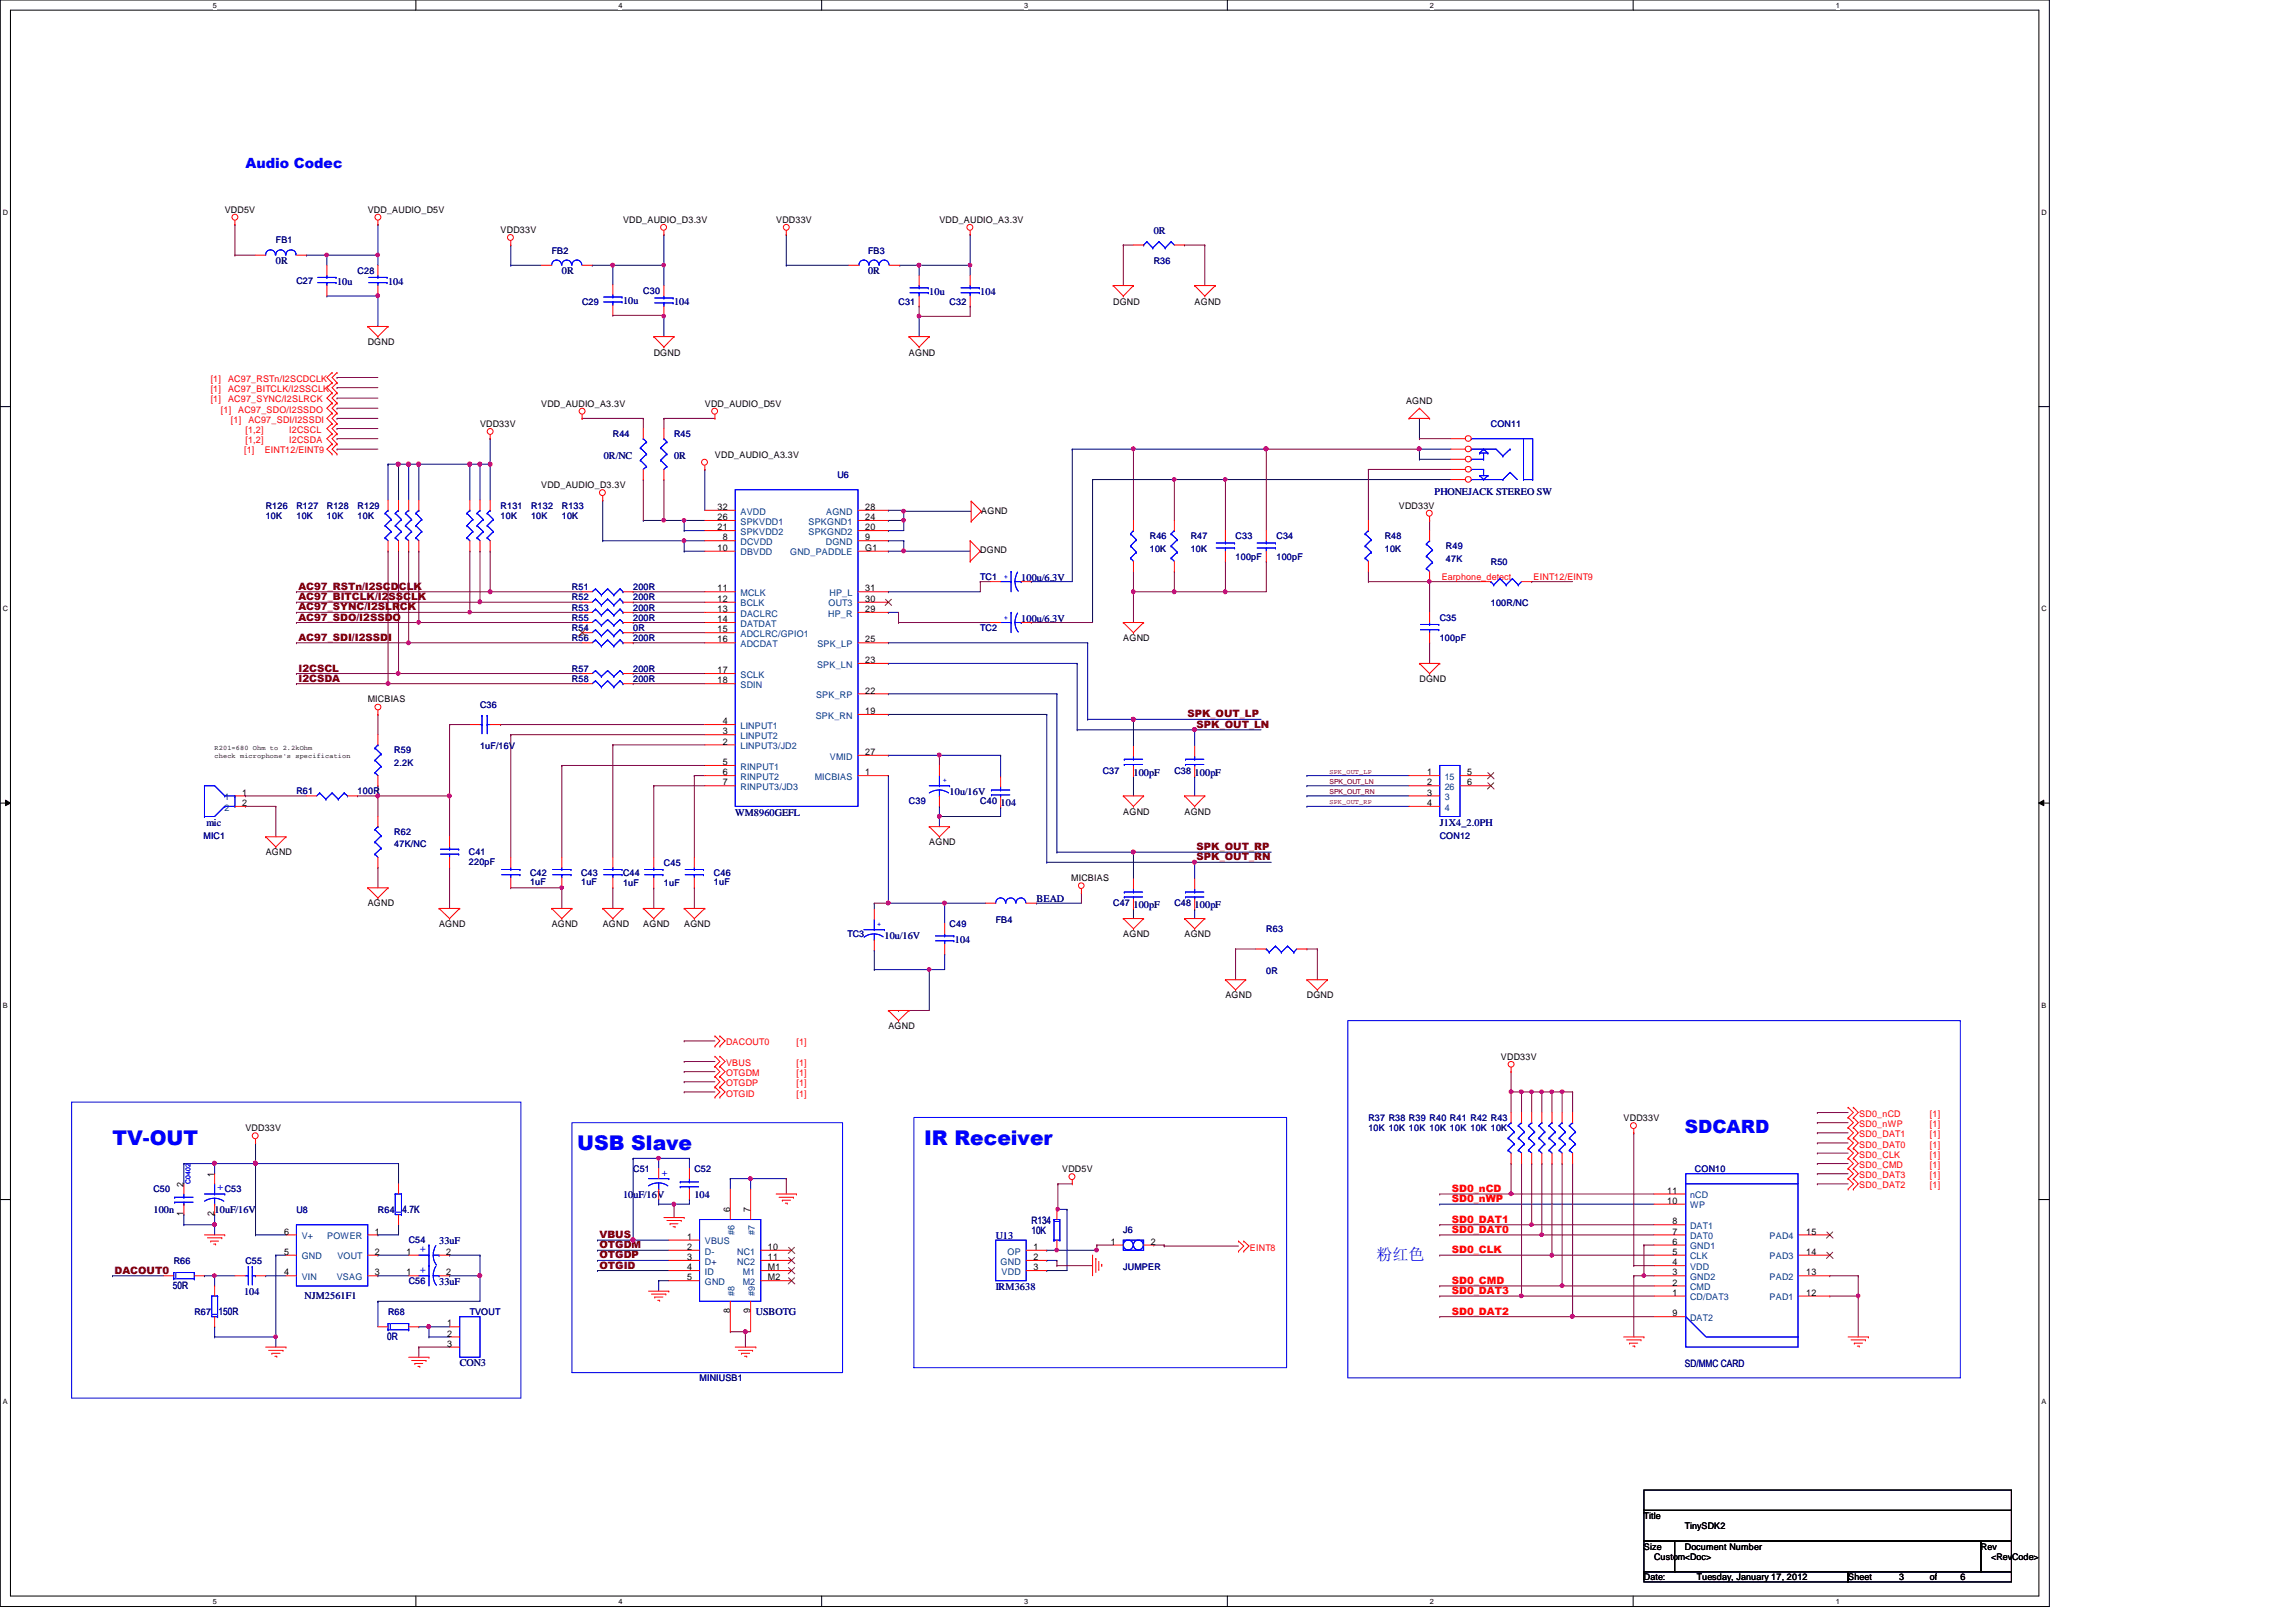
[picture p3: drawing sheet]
<svg xmlns="http://www.w3.org/2000/svg" width="297mm" height="210mm" viewBox="0 0 297 210" stroke-linecap="round" stroke-linejoin="round" font-family="sans-serif">
<defs><g id="words">
<g font-size="2.6" fill="#00f">
<text x="14.6" y="148.2">TV-OUT</text>
<text x="74.7" y="148.8">USB Slave</text>
<text x="119.5" y="148.2">IR Receiver</text>
</g>
<text font-size="2.4" fill="#00f" x="218" y="146.6">SDCARD</text>
<text font-size="2.1" fill="#00f" x="178.1" y="163">粉红色</text>
<text font-size="1.8" fill="#00f" x="31.7" y="21.8">Audio Codec</text>
<g font-size="1.3" fill="#000080">
<text x="35.7" y="34.2">0R</text>
<text x="72.7" y="35.5">0R</text>
<text x="112.3" y="35.5">0R</text>
<text x="149.3" y="30.2">0R</text>
<text x="43.6" y="36.8">10u</text>
<text x="50.2" y="36.8">104</text>
<text x="80.6" y="39.3">10u</text>
<text x="87.2" y="39.5">104</text>
<text x="120.2" y="38.1">10u</text>
<text x="126.8" y="38.1">104</text>
<text x="78.1" y="59.4">0R/NC</text>
<text x="87.2" y="59.4">0R</text>
<text x="185.6" y="64.1">PHONEJACK STEREO SW</text>
<text x="132.1" y="75.1">100u/6.3V</text>
<text x="132.1" y="80.4">100u/6.3V</text>
<text x="146.6" y="100.4">100pF</text>
<text x="154.6" y="100.4">100pF</text>
<text x="26.7" y="106.8">mic</text>
<text x="95.1" y="105.5">WM8960GEFL</text>
<text x="122.8" y="102.9">10u/16V</text>
<text x="129.5" y="104.4">104</text>
<text x="186.3" y="106.8">J1X4_2.0PH</text>
<text x="134.1" y="116.8">BEAD</text>
<text x="146.6" y="117.6">100pF</text>
<text x="154.6" y="117.6">100pF</text>
<text x="114.4" y="121.5">10u/16V</text>
<text x="123.5" y="122">104</text>
<text x="80.6" y="155.1">10uF/16V</text>
<text x="89.8" y="155.1">104</text>
<text x="19.9" y="157">100n</text>
<text x="27.8" y="157">10uF/16V</text>
<text x="52.1" y="156.9">4.7K</text>
<text x="56.8" y="161">33uF</text>
<text x="128.8" y="160.3">U13</text>
<text x="133.4" y="158.4">R134</text>
<text x="133.4" y="159.7">10K</text>
<text x="22.3" y="166.8">50R</text>
<text x="31.6" y="167.6">104</text>
<text x="56.8" y="166.3">33uF</text>
<text x="128.8" y="166.9">IRM3638</text>
<text x="28.3" y="170.1">150R</text>
<text x="39.4" y="168.1">NJM2561F1</text>
<text x="50.1" y="173.4">0R</text>
<text x="97.8" y="170.2">USBOTG</text>
<text x="59.5" y="176.8">CON3</text>
<text x="218" y="176.9">SD/MMC CARD</text>
</g>
<g font-size="1.3" fill="#800000">
<text x="38.6" y="77.7">AC97_BITCLK/I2SSCLK</text>
<text x="38.6" y="76.3">AC97_RSTn/I2SCDCLK</text>
<text x="38.6" y="79">AC97_SYNC/I2SLRCK</text>
<text x="38.6" y="80.3">AC97_SDO/I2SSDO</text>
<text x="38.6" y="82.9">AC97_SDI/I2SSDI</text>
<text x="38.6" y="86.9">I2CSCL</text>
<text x="38.6" y="88.2">I2CSDA</text>
<text x="153.6" y="92.8">SPK_OUT_LP</text>
<text x="154.8" y="94.2">SPK_OUT_LN</text>
<text x="154.8" y="110">SPK_OUT_RP</text>
<text x="154.8" y="111.3">SPK_OUT_RN</text>
<text x="77.6" y="161.5">OTGDM</text>
<text x="77.6" y="160.2">VBUS</text>
<text x="14.8" y="164.8">DACOUT0</text>
<text x="77.6" y="162.9">OTGDP</text>
<text x="77.6" y="164.2">OTGID</text>
</g>
<g font-size="1.3" fill="#00f">
<text x="28.1" y="154">+C53</text>
<text x="85.6" y="152.1">+</text>
<text x="55" y="164.7" transform="rotate(-90 55 164.7)">+</text>
<text x="55" y="162.1" transform="rotate(-90 55 162.1)">+</text>
</g>
<g font-size="1.3" fill="#f00">
<text x="187.8" y="155.6">SD0_nWP</text>
<text x="187.8" y="154.3">SD0_nCD</text>
<text x="187.8" y="159.6">SD0_DAT0</text>
<text x="187.8" y="158.2">SD0_DAT1</text>
<text x="187.8" y="166.2">SD0_CMD</text>
<text x="187.8" y="162.2">SD0_CLK</text>
<text x="187.8" y="167.5">SD0_DAT3</text>
<text x="187.8" y="170.1">SD0_DAT2</text>
</g>
<g font-size="1.2">
<text x="29.1" y="27.5">VDD5V</text>
<text x="47.6" y="27.5">VDD_AUDIO_D5V</text>
<text x="80.6" y="28.8">VDD_AUDIO_D3.3V</text>
<text x="100.4" y="28.8">VDD33V</text>
<text x="121.5" y="28.8">VDD_AUDIO_A3.3V</text>
<text x="64.8" y="30.1">VDD33V</text>
<text x="144" y="39.4">DGND</text>
<text x="154.6" y="39.4">AGND</text>
<text x="47.6" y="44.7">DGND</text>
<text x="84.6" y="46">DGND</text>
<text x="117.6" y="46">AGND</text>
<text x="70" y="52.6">VDD_AUDIO_A3.3V</text>
<text x="91.2" y="52.6">VDD_AUDIO_D5V</text>
<text x="181.9" y="52.3">AGND</text>
<text x="62.1" y="55.2">VDD33V</text>
<text x="92.5" y="59.2">VDD_AUDIO_A3.3V</text>
<text x="70" y="63.2">VDD_AUDIO_D3.3V</text>
<text x="92.8" y="66">32</text>
<text x="111.9" y="66">28</text>
<text x="181" y="65.8">VDD33V</text>
<text x="92.8" y="71.3">10</text>
<text x="92.8" y="67.3">26</text>
<text x="92.8" y="68.6">21</text>
<text x="93.5" y="69.9">8</text>
<text x="111.9" y="68.6">20</text>
<text x="111.9" y="67.3">24</text>
<text x="111.9" y="69.9">9</text>
<text x="111.9" y="71.3">G1</text>
<text x="126.8" y="71.6">DGND</text>
<text x="127" y="66.5">AGND</text>
<text x="92.8" y="76.5">11</text>
<text x="92.8" y="77.9">12</text>
<text x="111.9" y="77.9">30</text>
<text x="111.9" y="76.5">31</text>
<text x="92.8" y="79.2">13</text>
<text x="92.8" y="80.5">14</text>
<text x="92.8" y="81.8">15</text>
<text x="92.8" y="83.1">16</text>
<text x="111.9" y="83.1">25</text>
<text x="111.9" y="79.2">29</text>
<text x="145.3" y="83">AGND</text>
<text x="92.8" y="88.4">18</text>
<text x="92.8" y="87.1">17</text>
<text x="111.9" y="89.7">22</text>
<text x="111.9" y="85.8">23</text>
<text x="183.6" y="88.3">DGND</text>
<text x="47.6" y="90.9">MICBIAS</text>
<text x="93.5" y="93.7">4</text>
<text x="93.5" y="95">3</text>
<text x="111.9" y="92.4">19</text>
<text x="93.5" y="99">5</text>
<text x="93.5" y="100.3">6</text>
<text x="93.5" y="101.6">7</text>
<text x="93.5" y="96.4">2</text>
<text x="111.9" y="97.7">27</text>
<text x="111.9" y="100.3">1</text>
<text x="184.7" y="100.3">1</text>
<text x="184.7" y="101.6">2</text>
<text x="189.8" y="100.3">5</text>
<text x="189.8" y="101.6">6</text>
<text x="31.3" y="103">1</text>
<text x="31.3" y="104.3">2</text>
<text x="145.3" y="105.5">AGND</text>
<text x="153.2" y="105.5">AGND</text>
<text x="184.7" y="103">3</text>
<text x="184.7" y="104.3">4</text>
<text x="34.4" y="110.7">AGND</text>
<text x="120.2" y="109.4">AGND</text>
<text x="47.6" y="117.3">AGND</text>
<text x="56.8" y="120">AGND</text>
<text x="71.4" y="120">AGND</text>
<text x="78" y="120">AGND</text>
<text x="83.2" y="120">AGND</text>
<text x="88.5" y="120">AGND</text>
<text x="138.6" y="114">MICBIAS</text>
<text x="145.3" y="121.3">AGND</text>
<text x="153.2" y="121.3">AGND</text>
<text x="158.5" y="129.2">AGND</text>
<text x="169.1" y="129.2">DGND</text>
<text x="114.9" y="133.2">AGND</text>
<text x="194.2" y="137.1">VDD33V</text>
<text x="31.7" y="146.4">VDD33V</text>
<text x="210.1" y="145.1">VDD33V</text>
<text x="23.7" y="153.6" transform="rotate(-90 23.7 153.6)">2</text>
<text x="27.7" y="152.3" transform="rotate(-90 27.7 152.3)">1</text>
<text x="137.4" y="151.7">VDD5V</text>
<text x="215.7" y="154.5">11</text>
<text x="215.7" y="155.8">10</text>
<text x="23.7" y="157.4" transform="rotate(-90 23.7 157.4)">1</text>
<text x="27.7" y="157.4" transform="rotate(-90 27.7 157.4)">2</text>
<text x="36.7" y="159.8">6</text>
<text x="48.5" y="159.8">1</text>
<text x="88.9" y="160.4">1</text>
<text x="88.9" y="161.8">2</text>
<text x="94.4" y="156.9" transform="rotate(-90 94.4 156.9)">6</text>
<text x="97.1" y="156.9" transform="rotate(-90 97.1 156.9)">7</text>
<text x="99.4" y="161.8">10</text>
<text x="133.7" y="161.8">1</text>
<text x="143.7" y="161.1">1</text>
<text x="148.9" y="161.1">2</text>
<text x="216.4" y="158.5">8</text>
<text x="216.4" y="159.8">7</text>
<text x="216.4" y="161.1">6</text>
<text x="233.7" y="159.8">15</text>
<text x="36.7" y="162.4">5</text>
<text x="36.7" y="165.1">4</text>
<text x="48.5" y="162.4">2</text>
<text x="48.5" y="165.1">3</text>
<text x="52.6" y="162.4">1</text>
<text x="52.6" y="165.1">1</text>
<text x="57.7" y="162.4">2</text>
<text x="57.7" y="165.1">2</text>
<text x="88.9" y="163.1">3</text>
<text x="88.9" y="164.4">4</text>
<text x="88.9" y="165.7">5</text>
<text x="99.4" y="163.1">11</text>
<text x="99.4" y="164.4">M1</text>
<text x="99.4" y="165.7">M2</text>
<text x="133.7" y="163.1">2</text>
<text x="133.7" y="164.4">3</text>
<text x="216.4" y="162.4">5</text>
<text x="216.4" y="163.7">4</text>
<text x="216.4" y="165.1">3</text>
<text x="216.4" y="166.4">2</text>
<text x="216.4" y="167.7">1</text>
<text x="233.7" y="167.7">12</text>
<text x="233.7" y="165.1">13</text>
<text x="233.7" y="162.4">14</text>
<text x="57.9" y="171.7">1</text>
<text x="57.9" y="173">2</text>
<text x="94.4" y="170" transform="rotate(-90 94.4 170)">8</text>
<text x="97.1" y="170" transform="rotate(-90 97.1 170)">9</text>
<text x="216.4" y="170.3">9</text>
<text x="57.9" y="174.3">3</text>
<text x="212.7" y="196.6">Title</text>
<text x="218" y="197.9">TinySDK2</text>
<text x="212.7" y="200.5">Size</text>
<text x="214" y="201.8">Custom&lt;Doc&gt;</text>
<text x="218" y="200.5">Document Number</text>
<text x="256.3" y="200.5">Rev</text>
<text x="257.6" y="201.8">&lt;RevCode&gt;</text>
<text x="212.7" y="204.5">Date:</text>
<text x="219.5" y="204.5">Tuesday, January 17, 2012</text>
<text x="239.1" y="204.5">Sheet</text>
<text x="245.7" y="204.5">3</text>
<text x="249.7" y="204.5">of</text>
<text x="253.6" y="204.5">6</text>
</g>
<g font-size="1.2" fill="#000080">
<text x="35.7" y="31.5">FB1</text>
<text x="46.3" y="35.4">C28</text>
<text x="71.4" y="32.8">FB2</text>
<text x="112.3" y="32.8">FB3</text>
<text x="149.3" y="34.1">R36</text>
<text x="38.4" y="36.7">C27</text>
<text x="75.3" y="39.4">C29</text>
<text x="83.2" y="38.1">C30</text>
<text x="116.2" y="39.4">C31</text>
<text x="122.8" y="39.4">C32</text>
<text x="79.3" y="56.6">R44</text>
<text x="87.2" y="56.6">R45</text>
<text x="192.9" y="55.2">CON11</text>
<text x="34.4" y="65.8">R126</text>
<text x="38.4" y="65.8">R127</text>
<text x="42.3" y="65.8">R128</text>
<text x="46.3" y="65.8">R129</text>
<text x="64.8" y="65.8">R131</text>
<text x="68.7" y="65.8">R132</text>
<text x="72.7" y="65.8">R133</text>
<text x="108.3" y="61.8">U6</text>
<text x="34.4" y="67.1">10K</text>
<text x="38.4" y="67.1">10K</text>
<text x="42.3" y="67.1">10K</text>
<text x="46.3" y="67.1">10K</text>
<text x="64.8" y="67.1">10K</text>
<text x="68.7" y="67.1">10K</text>
<text x="72.7" y="67.1">10K</text>
<text x="148.8" y="69.8">R46</text>
<text x="148.8" y="71.4">10K</text>
<text x="154" y="69.8">R47</text>
<text x="154" y="71.4">10K</text>
<text x="159.8" y="69.8">C33</text>
<text x="165.1" y="69.8">C34</text>
<text x="179.2" y="69.8">R48</text>
<text x="179.2" y="71.4">10K</text>
<text x="187.1" y="71.1">R49</text>
<text x="74" y="77.7">R52</text>
<text x="74" y="76.4">R51</text>
<text x="81.9" y="77.7">200R</text>
<text x="81.9" y="76.4">200R</text>
<text x="126.8" y="75.1">TC1</text>
<text x="159.8" y="72.4">100pF</text>
<text x="165.1" y="72.4">100pF</text>
<text x="187.1" y="72.7">47K</text>
<text x="192.9" y="73.1">R50</text>
<text x="74" y="83">R56</text>
<text x="74" y="79">R53</text>
<text x="74" y="80.3">R55</text>
<text x="74" y="81.7">R54</text>
<text x="81.9" y="83">200R</text>
<text x="81.9" y="79">200R</text>
<text x="81.9" y="80.3">200R</text>
<text x="81.9" y="81.7">0R</text>
<text x="126.8" y="81.7">TC2</text>
<text x="186.3" y="80.3">C35</text>
<text x="186.3" y="83">100pF</text>
<text x="192.9" y="78.5">100R/NC</text>
<text x="74" y="87">R57</text>
<text x="74" y="88.3">R58</text>
<text x="81.9" y="87">200R</text>
<text x="81.9" y="88.3">200R</text>
<text x="62.1" y="91.6">C36</text>
<text x="51" y="97.5">R59</text>
<text x="51" y="99.1">2.2K</text>
<text x="62.1" y="97">1uF/16V</text>
<text x="142.7" y="100.2">C37</text>
<text x="151.9" y="100.2">C38</text>
<text x="38.4" y="102.8">R61</text>
<text x="46.3" y="102.8">100R</text>
<text x="117.6" y="104.1">C39</text>
<text x="126.8" y="104.1">C40</text>
<text x="26.3" y="108.6">MIC1</text>
<text x="51" y="108.1">R62</text>
<text x="51" y="109.6">47K/NC</text>
<text x="60.7" y="110.7">C41</text>
<text x="60.7" y="111.9">220pF</text>
<text x="68.6" y="113.4">C42</text>
<text x="75.2" y="113.4">C43</text>
<text x="80.6" y="113.4">C44</text>
<text x="85.9" y="112.1">C45</text>
<text x="92.4" y="113.4">C46</text>
<text x="186.3" y="108.6">CON12</text>
<text x="68.6" y="114.6">1uF</text>
<text x="75.2" y="114.6">1uF</text>
<text x="80.6" y="114.7">1uF</text>
<text x="85.9" y="114.7">1uF</text>
<text x="92.4" y="114.6">1uF</text>
<text x="122.8" y="120">C49</text>
<text x="128.8" y="119.4">FB4</text>
<text x="144" y="117.3">C47</text>
<text x="151.9" y="117.3">C48</text>
<text x="109.6" y="121.3">TC3</text>
<text x="163.8" y="120.6">R63</text>
<text x="163.8" y="126">0R</text>
<text x="177" y="145.1">R37 R38 R39 R40 R41 R42 R43</text>
<text x="177" y="146.4">10K 10K 10K 10K 10K 10K 10K</text>
<text x="19.9" y="154.3">C50</text>
<text x="81.9" y="151.7">C51</text>
<text x="89.8" y="151.7">C52</text>
<text x="219.3" y="151.7">CON10</text>
<text x="38.4" y="156.9">U8</text>
<text x="48.9" y="156.9">R64</text>
<text x="52.9" y="160.9">C54</text>
<text x="145.3" y="159.6">J6</text>
<text x="22.5" y="163.5">R66</text>
<text x="31.7" y="163.5">C55</text>
<text x="52.9" y="166.2">C56</text>
<text x="145.3" y="164.3">JUMPER</text>
<text x="25.1" y="170.1">R67</text>
<text x="50.2" y="170.1">R68</text>
<text x="60.8" y="170.1">TVOUT</text>
<text x="90.5" y="178.7">MINIUSB1</text>
</g>
<g font-size="1.2" fill="#f00">
<text x="27.3" y="49.4">[1]</text>
<text x="27.3" y="50.8">[1]</text>
<text x="27.3" y="52.1">[1]</text>
<text x="28.6" y="53.4">[1]</text>
<text x="29.5" y="49.4">AC97_RSTn/I2SCDCLK</text>
<text x="29.5" y="50.8">AC97_BITCLK/I2SSCLK</text>
<text x="29.5" y="52.1">AC97_SYNC/I2SLRCK</text>
<text x="30.8" y="53.4">AC97_SDO/I2SSDO</text>
<text x="29.9" y="54.7">[1]</text>
<text x="31.6" y="58.7">[1]</text>
<text x="31.7" y="56">[1,2]</text>
<text x="31.7" y="57.4">[1,2]</text>
<text x="32.1" y="54.7">AC97_SDI/I2SSDI</text>
<text x="34.2" y="58.7">EINT12/EINT9</text>
<text x="37.4" y="56">I2CSCL</text>
<text x="37.4" y="57.4">I2CSDA</text>
<text x="186.5" y="75">Earphone_detect</text>
<text x="198.4" y="75">EINT12/EINT9</text>
<text x="93.9" y="135.3">DACOUT0</text>
<text x="93.9" y="137.9">VBUS</text>
<text x="103" y="135.3">[1]</text>
<text x="103" y="137.9">[1]</text>
<text x="93.9" y="139.2">OTGDM</text>
<text x="93.9" y="140.6">OTGDP</text>
<text x="93.9" y="141.9">OTGID</text>
<text x="103" y="140.6">[1]</text>
<text x="103" y="139.2">[1]</text>
<text x="103" y="141.9">[1]</text>
<text x="240.5" y="144.5">SD0_nCD</text>
<text x="240.5" y="145.8">SD0_nWP</text>
<text x="240.5" y="147.2">SD0_DAT1</text>
<text x="240.5" y="148.5">SD0_DAT0</text>
<text x="240.5" y="149.8">SD0_CLK</text>
<text x="249.7" y="147.2">[1]</text>
<text x="249.7" y="148.5">[1]</text>
<text x="249.7" y="144.5">[1]</text>
<text x="249.7" y="145.8">[1]</text>
<text x="249.7" y="149.8">[1]</text>
<text x="240.5" y="151.1">SD0_CMD</text>
<text x="240.5" y="152.4">SD0_DAT3</text>
<text x="240.5" y="153.8">SD0_DAT2</text>
<text x="249.7" y="152.4">[1]</text>
<text x="249.7" y="153.8">[1]</text>
<text x="249.7" y="151.1">[1]</text>
<text x="161.7" y="161.8">EINT8</text>
</g>
<g font-size="1.2" fill="#004080">
<text x="95.8" y="70.5">DCVDD</text>
<text x="95.8" y="71.9">DBVDD</text>
<text x="95.8" y="66.6">AVDD</text>
<text x="95.8" y="67.9">SPKVDD1</text>
<text x="95.8" y="69.2">SPKVDD2</text>
<text x="102.2" y="71.9">GND_PADDLE</text>
<text x="104.6" y="69.2">SPKGND2</text>
<text x="104.6" y="67.9">SPKGND1</text>
<text x="106.8" y="70.5">DGND</text>
<text x="106.9" y="66.6">AGND</text>
<text x="95.8" y="77.1">MCLK</text>
<text x="107.3" y="77.1">HP_L</text>
<text x="95.8" y="78.5">BCLK</text>
<text x="95.8" y="79.8">DACLRC</text>
<text x="95.8" y="81.1">DATDAT</text>
<text x="95.8" y="82.4">ADCLRC/GPIO1</text>
<text x="95.8" y="83.7">ADCDAT</text>
<text x="105.7" y="83.7">SPK_LP</text>
<text x="107.1" y="79.8">HP_R</text>
<text x="107.2" y="78.5">OUT3</text>
<text x="95.8" y="89">SDIN</text>
<text x="95.8" y="87.7">SCLK</text>
<text x="105.7" y="86.4">SPK_LN</text>
<text x="95.8" y="94.3">LINPUT1</text>
<text x="95.8" y="95.6">LINPUT2</text>
<text x="105.5" y="93">SPK_RN</text>
<text x="105.6" y="90.3">SPK_RP</text>
<text x="95.8" y="99.6">RINPUT1</text>
<text x="95.8" y="100.9">RINPUT2</text>
<text x="95.8" y="96.9">LINPUT3/JD2</text>
<text x="105.4" y="100.9">MICBIAS</text>
<text x="107.4" y="98.3">VMID</text>
<text x="186.9" y="100.9">15</text>
<text x="29" y="103.5">1</text>
<text x="29" y="104.9">2</text>
<text x="95.8" y="102.2">RINPUT3/JD3</text>
<text x="186.9" y="102.2">26</text>
<text x="186.9" y="103.5">3</text>
<text x="186.9" y="104.9">4</text>
<text x="218.6" y="155.1">nCD</text>
<text x="39" y="160.4">V+</text>
<text x="42.3" y="160.4">POWER</text>
<text x="91.2" y="161">VBUS</text>
<text x="95" y="159.8" transform="rotate(-90 95 159.8)">#6</text>
<text x="97.7" y="159.8" transform="rotate(-90 97.7 159.8)">#7</text>
<text x="218.6" y="156.4">WP</text>
<text x="218.6" y="159">DAT1</text>
<text x="218.6" y="160.4">DAT0</text>
<text x="218.6" y="161.7">GND1</text>
<text x="228.9" y="160.4">PAD4</text>
<text x="39" y="163">GND</text>
<text x="39" y="165.7">VIN</text>
<text x="43.6" y="165.7">VSAG</text>
<text x="43.6" y="163">VOUT</text>
<text x="91.2" y="162.3">D-</text>
<text x="91.2" y="163.7">D+</text>
<text x="91.2" y="165">ID</text>
<text x="91.2" y="166.3">GND</text>
<text x="95" y="167.7" transform="rotate(-90 95 167.7)">#8</text>
<text x="95.4" y="162.3">NC1</text>
<text x="95.4" y="163.7">NC2</text>
<text x="96.1" y="165">M1</text>
<text x="96.1" y="166.3">M2</text>
<text x="97.7" y="167.7" transform="rotate(-90 97.7 167.7)">#9</text>
<text x="129.5" y="163.7">GND</text>
<text x="129.6" y="165">VDD</text>
<text x="130.3" y="162.3">OP</text>
<text x="218.6" y="163">CLK</text>
<text x="218.6" y="164.3">VDD</text>
<text x="218.6" y="165.7">GND2</text>
<text x="218.6" y="167">CMD</text>
<text x="228.9" y="165.7">PAD2</text>
<text x="228.9" y="163">PAD3</text>
<text x="218.6" y="168.3">CD/DAT3</text>
<text x="218.6" y="170.9">DAT2</text>
<text x="228.9" y="168.3">PAD1</text>
</g>
<g font-size=".9">
<text x="27.6" y="1">5</text>
<text x="80" y="1">4</text>
<text x="132.5" y="1">3</text>
<text x="185" y="1">2</text>
<text x="237.5" y="1">1</text>
<text x=".4" y="27.8">D</text>
<text x="264.1" y="27.8">D</text>
<text x=".4" y="79.1">C</text>
<text x="264.1" y="79.1">C</text>
<text x="27.8" y="97.1">R201=680 Ohm to 2.2kOhm</text>
<text x="27.8" y="98.1">check microphone's specification</text>
<text x=".4" y="130.4">B</text>
<text x="264.1" y="130.4">B</text>
<text x=".4" y="181.7">A</text>
<text x="264.1" y="181.7">A</text>
<text x="27.6" y="207.6">5</text>
<text x="80" y="207.6">4</text>
<text x="132.5" y="207.6">3</text>
<text x="185" y="207.6">2</text>
<text x="237.5" y="207.6">1</text>
</g>
<g font-size=".9" fill="#00f">
<text x="130.4" y="74.9" transform="rotate(-90 130.4 74.9)">+</text>
<text x="130.4" y="80.2" transform="rotate(-90 130.4 80.2)">+</text>
<text x="122" y="101.2">+</text>
<text x="113.5" y="119.8">+</text>
<text x="24.6" y="153.2" transform="rotate(-90 24.6 153.2)">C0402</text>
</g>
<g font-size=".9" fill="#800000">
<text x="172" y="100.1">SPK_OUT_LP</text>
<text x="172" y="101.4">SPK_OUT_LN</text>
<text x="172" y="104.1">SPK_OUT_RP</text>
<text x="172" y="102.7">SPK_OUT_RN</text>
</g>
</g></defs>
<path d="M0 0h265.1v207.9h-265.1zM1.4 1.3h262.4v205.2h-262.4z" fill="none" stroke="#000" stroke-width=".13"/>
<g fill="#fff">
<path d="M27.6 .2h.5v1h-.5z"/>
<path d="M27.6 206.7h.5v1.1h-.5z"/>
</g>
<path d="M53.8 0v1.3M53.8 206.5v1.4" fill="none" stroke="#000" stroke-width=".13"/>
<g fill="#fff">
<path d="M80 .2h.5v1h-.5z"/>
<path d="M80 206.7h.5v1.1h-.5z"/>
</g>
<path d="M106.3 0v1.3M106.3 206.5v1.4" fill="none" stroke="#000" stroke-width=".13"/>
<g fill="#fff">
<path d="M132.5 .2h.5v1h-.5z"/>
<path d="M132.5 206.7h.5v1.1h-.5z"/>
</g>
<path d="M158.8 0v1.3M158.8 206.5v1.4" fill="none" stroke="#000" stroke-width=".13"/>
<g fill="#fff">
<path d="M185 .2h.5v1h-.5z"/>
<path d="M185 206.7h.5v1.1h-.5z"/>
</g>
<path d="M211.3 0v1.3M211.3 206.5v1.4" fill="none" stroke="#000" stroke-width=".13"/>
<g fill="#fff">
<path d="M237.5 .2h.5v1h-.5z"/>
<path d="M237.5 206.7h.5v1.1h-.5z"/>
<path d="M.4 27h.7v1h-.7z"/>
<path d="M264.1 27h.7v1h-.7z"/>
<path d="M.4 78.3h.7v1h-.7z"/>
<path d="M264.1 78.3h.7v1h-.7z"/>
</g>
<path d="M0 52.6h1.4M263.8 52.6h1.3" fill="none" stroke="#000" stroke-width=".13"/>
<g fill="#fff">
<path d="M.4 129.6h.6v1h-.6z"/>
<path d="M264.1 129.6h.6v1h-.6z"/>
</g>
<path d="M0 103.9h1.4M.7 103.5l.7 .4-.7 .4zM263.8 103.9l.6-.4v.8zM263.8 103.9h1.3" fill="none" stroke="#000" stroke-width=".13"/>
<path d="M.7 103.5l.7 .4-.7 .4zM263.8 103.9l.6-.4v.8z" fill="#000"/>
<g fill="#fff">
<path d="M.4 180.9h.6v1h-.6z"/>
<path d="M264.1 180.9h.6v1h-.6z"/>
</g>
<path d="M0 155.2h1.4M263.8 155.2h1.3" fill="none" stroke="#000" stroke-width=".13"/>
<path d="M14.6 165.1h.1M14.6 165.1h6.6M27.8 165.1h.1M27.8 165.1v1.3M34.4 165.1h.1M34.4 165.1h2.6M48.9 162.4h.1M48.9 165.1h.1M48.9 165.1h4M48.9 162.4h4" fill="none" stroke="#000080" stroke-width=".13"/>
<path d="M27.6 164.9h.3l.1 .2-.1 .1-.2 .1-.1-.1z" fill-rule="evenodd" fill="#f0f"/>
<path d="M27.6 164.9h.3l.1 .2-.1 .1-.2 .1-.1-.1z" fill="none" stroke="#f0f" stroke-width=".13"/>
<path d="M58.2 165.1h.1M58.2 165.1h3.9" fill="none" stroke="#000080" stroke-width=".13"/>
<path d="M61.9 164.9h.3l.1 .2-.1 .1-.1 .1-.2-.1z" fill-rule="evenodd" fill="#f0f"/>
<path d="M61.9 164.9h.3l.1 .2-.1 .1-.1 .1-.2-.1z" fill="none" stroke="#f0f" stroke-width=".13"/>
<path d="M122.2 116.9h.1M122.2 116.9v2.6" fill="none" stroke="#000080" stroke-width=".13"/>
<path d="M122 116.7h.3l.1 .1-.1 .2-.1 .1-.2-.1z" fill-rule="evenodd" fill="#f0f"/>
<path d="M122 116.7h.3l.1 .1-.1 .2-.1 .1-.2-.1z" fill="none" stroke="#f0f" stroke-width=".13"/>
<g fill="none" stroke="#000080" stroke-width=".13">
<path d="M183.6 59.4h.1M183.6 59.4h4.1M114.9 76.6h.1M114.9 79.2h.1M114.9 76.6h11.9M114.9 79.2h1.3M154.6 94.4h.1M154.6 94.4v2.2M134.1 116.9h.1M134.1 116.9h5.8M169.1 100.4h.1M169.1 101.7h.1"/>
<path d="M169.1 104.4h.1M169.1 103h.1M169.1 100.4h13.2M169.1 101.7h13.2M169.1 104.4h13.2M169.1 103h13.2M51.6 158.5h.1M51.6 158.5v1.3M186.3 155.8h.1M186.3 155.8h27.7M55.5 173h.1M55.5 173h2.7"/>
<path d="M77.3 161.8h.1M77.3 163.1h.1M77.3 164.4h.1M77.3 161.8h9.2M77.3 163.1h9.2M77.3 164.4h9.2"/>
</g>
<path d="M154.4 94.2l.1-.1 .2 .2v.3l-.2 .1-.1-.1z" fill-rule="evenodd" fill="#f0f"/>
<path d="M154.4 94.2l.1-.1 .2 .2v.3l-.2 .1-.1-.1z" fill="none" stroke="#f0f" stroke-width=".13"/>
<path d="M27.8 150.6h.1M27.8 150.6v1.3" fill="none" stroke="#000080" stroke-width=".13"/>
<path d="M27.6 150.3h.1l.2 .1v.3l-.2 .1-.1-.1z" fill-rule="evenodd" fill="#f0f"/>
<path d="M27.6 150.3h.1l.2 .1v.3l-.2 .1-.1-.1z" fill="none" stroke="#f0f" stroke-width=".13"/>
<path d="M81.9 160.5h.1M81.9 160.5h4.6" fill="none" stroke="#000080" stroke-width=".13"/>
<path d="M81.7 160.3l.2-.1 .2 .1-.1 .3-.1 .1-.2-.1z" fill-rule="evenodd" fill="#f0f"/>
<path d="M81.7 160.3l.2-.1 .2 .1-.1 .3-.1 .1-.2-.1z" fill="none" stroke="#f0f" stroke-width=".13"/>
<path d="M118.9 34.3h.1M118.9 34.3v1.3" fill="none" stroke="#000080" stroke-width=".13"/>
<path d="M118.7 34.1h.3l.1 .2-.1 .2h-.1h-.2z" fill-rule="evenodd" fill="#f0f"/>
<path d="M118.7 34.1h.3l.1 .2-.1 .2h-.1h-.2z" fill="none" stroke="#f0f" stroke-width=".13"/>
<path d="M42.3 33h.1M42.3 33v1.3" fill="none" stroke="#000080" stroke-width=".13"/>
<path d="M42.1 32.8h.3l.1 .2-.1 .2h-.2h-.1z" fill-rule="evenodd" fill="#f0f"/>
<path d="M42.1 32.8h.3l.1 .2-.1 .2h-.2h-.1z" fill="none" stroke="#f0f" stroke-width=".13"/>
<path d="M55.5 171.7h.1M55.5 171.7v1.3" fill="none" stroke="#000080" stroke-width=".13"/>
<path d="M55.3 171.5h.3l.1 .2-.1 .1-.1 .1-.2-.1z" fill-rule="evenodd" fill="#f0f"/>
<path d="M55.3 171.5h.3l.1 .2-.1 .1-.1 .1-.2-.1z" fill="none" stroke="#f0f" stroke-width=".13"/>
<path d="M55.5 171.7h.1M55.5 171.7h2.7" fill="none" stroke="#000080" stroke-width=".13"/>
<path d="M55.3 171.5h.3l.1 .2-.1 .1-.1 .1-.2-.1z" fill-rule="evenodd" fill="#f0f"/>
<path d="M55.3 171.5h.3l.1 .2-.1 .1-.1 .1-.2-.1z" fill="none" stroke="#f0f" stroke-width=".13"/>
<path d="M54.2 171.7h.1M54.2 171.7h1.3" fill="none" stroke="#000080" stroke-width=".13"/>
<path d="M55.3 171.5h.3l.1 .2-.1 .1-.1 .1-.2-.1z" fill-rule="evenodd" fill="#f0f"/>
<path d="M55.3 171.5h.3l.1 .2-.1 .1-.1 .1-.2-.1z" fill="none" stroke="#f0f" stroke-width=".13"/>
<path d="M94.5 152.5h.1M94.5 152.5v1.4M97.1 152.5h.1M97.1 152.5h4.6M97.1 152.5v1.4" fill="none" stroke="#000080" stroke-width=".13"/>
<path d="M96.9 152.3h.2l.2 .1-.1 .3-.1 .1-.2-.1z" fill-rule="evenodd" fill="#f0f"/>
<path d="M96.9 152.3h.2l.2 .1-.1 .3-.1 .1-.2-.1z" fill="none" stroke="#f0f" stroke-width=".13"/>
<path d="M85.2 155.2h.1M85.2 155.2v.6M87.2 155.8h.1M87.2 155.8h2" fill="none" stroke="#000080" stroke-width=".13"/>
<path d="M87 155.6h.2l.2 .1-.1 .3-.1 .1-.2-.1z" fill-rule="evenodd" fill="#f0f"/>
<path d="M87 155.6h.2l.2 .1-.1 .3-.1 .1-.2-.1z" fill="none" stroke="#f0f" stroke-width=".13"/>
<path d="M89.2 155.2h.1M89.2 155.2v.6M77.3 160.5h.1M77.3 160.5h4.6" fill="none" stroke="#000080" stroke-width=".13"/>
<path d="M81.7 160.3l.2-.1 .2 .1-.1 .3-.1 .1-.2-.1z" fill-rule="evenodd" fill="#f0f"/>
<path d="M81.7 160.3l.2-.1 .2 .1-.1 .3-.1 .1-.2-.1z" fill="none" stroke="#f0f" stroke-width=".13"/>
<path d="M81.9 149.9h.1M81.9 149.9v10.6M85.2 165.7h.1M85.2 165.7v1.4M85.2 165.7h1.3" fill="none" stroke="#000080" stroke-width=".13"/>
<path d="M81.7 160.3l.2-.1 .2 .1-.1 .3-.1 .1-.2-.1z" fill-rule="evenodd" fill="#f0f"/>
<path d="M81.7 160.3l.2-.1 .2 .1-.1 .3-.1 .1-.2-.1z" fill="none" stroke="#f0f" stroke-width=".13"/>
<path d="M81.9 149.9h.1M81.9 149.9h7.3M85.2 149.9h.1M85.2 149.9v1.3M89.2 149.9h.1M89.2 149.9v1.3" fill="none" stroke="#000080" stroke-width=".13"/>
<path d="M85 149.7h.3l.1 .2-.1 .1-.1 .1-.2-.1z" fill-rule="evenodd" fill="#f0f"/>
<path d="M85 149.7h.3l.1 .2-.1 .1-.1 .1-.2-.1z" fill="none" stroke="#f0f" stroke-width=".13"/>
<path d="M79.3 34.3h.1M79.3 34.3v2.5" fill="none" stroke="#000080" stroke-width=".13"/>
<path d="M79.1 34.1h.3l.1 .2-.1 .2h-.2h-.1z" fill-rule="evenodd" fill="#f0f"/>
<path d="M79.1 34.1h.3l.1 .2-.1 .2h-.2h-.1z" fill="none" stroke="#f0f" stroke-width=".13"/>
<path d="M54.2 60.1h.1M54.2 60.1v4.6" fill="none" stroke="#000080" stroke-width=".13"/>
<path d="M54 59.9l.1-.1 .3 .1-.1 .3-.2 .1-.1-.1z" fill-rule="evenodd" fill="#f0f"/>
<path d="M54 59.9l.1-.1 .3 .1-.1 .3-.2 .1-.1-.1z" fill="none" stroke="#f0f" stroke-width=".13"/>
<path d="M52.9 60.1h.1M52.9 60.1v4.6" fill="none" stroke="#000080" stroke-width=".13"/>
<path d="M52.7 59.9l.1-.1 .2 .1v.3l-.2 .1-.1-.1z" fill-rule="evenodd" fill="#f0f"/>
<path d="M52.7 59.9l.1-.1 .2 .1v.3l-.2 .1-.1-.1z" fill="none" stroke="#f0f" stroke-width=".13"/>
<path d="M51.6 60.1h.1M51.6 60.1v4.6" fill="none" stroke="#000080" stroke-width=".13"/>
<circle cx="51.5" cy="60.1" r=".26" fill="#f0f"/>
<circle cx="51.5" cy="60.1" r=".26" fill="none" stroke="#f0f" stroke-width=".13"/>
<path d="M60.8 60.1h.1M60.8 60.1v4.6" fill="none" stroke="#000080" stroke-width=".13"/>
<path d="M60.6 59.9l.1-.1 .3 .1-.1 .3-.2 .1-.1-.1z" fill-rule="evenodd" fill="#f0f"/>
<path d="M60.6 59.9l.1-.1 .3 .1-.1 .3-.2 .1-.1-.1z" fill="none" stroke="#f0f" stroke-width=".13"/>
<g fill="none" stroke="#000080" stroke-width=".13">
<path d="M138.7 58.1h.1M138.7 58.1v17.2h-5.3M183.6 54.1h.1M183.6 58.1h.1M183.6 54.1v2.7M183.6 58.1v1.3M183.6 58.1h4.1M91.2 60.7h.1M91.2 60.7v5.3M114.9 67.4h.1M114.9 66h.1M114.9 67.4h2"/>
<path d="M114.9 66h2M116.9 66.2h.1M116.9 66.2h8.7M133.4 75.3h.1M146.6 93.1h.1M146.6 93.1v3.5M146.6 100.5h.1M146.6 117.7h.1M146.6 100.5v2.5M146.6 117.7v1.2M154.6 100.5h.1M154.6 117.7h.1"/>
<path d="M154.6 100.5v2.5M154.6 117.7v1.2"/>
</g>
<path d="M146.4 92.9l.2-.1 .2 .1v.4h-.2h-.2z" fill-rule="evenodd" fill="#f0f"/>
<path d="M146.4 92.9l.2-.1 .2 .1v.4h-.2h-.2z" fill="none" stroke="#f0f" stroke-width=".13"/>
<path d="M146.6 110.3h.1M146.6 110.3v3.4" fill="none" stroke="#000080" stroke-width=".13"/>
<path d="M146.4 110.1h.4l.1 .1-.1 .2-.2 .1-.2-.1z" fill-rule="evenodd" fill="#f0f"/>
<path d="M146.4 110.1h.4l.1 .1-.1 .2-.2 .1-.2-.1z" fill="none" stroke="#f0f" stroke-width=".13"/>
<path d="M154.6 111.6h.1M154.6 111.6v2.1" fill="none" stroke="#000080" stroke-width=".13"/>
<path d="M154.4 111.4h.3l.1 .1-.1 .2-.2 .1-.1-.1z" fill-rule="evenodd" fill="#f0f"/>
<path d="M154.4 111.4h.3l.1 .1-.1 .2-.2 .1-.1-.1z" fill="none" stroke="#f0f" stroke-width=".13"/>
<path d="M33.1 159.8h.1M33.1 150.6h.1M33.1 159.8h3.9M33.1 150.6v9.2" fill="none" stroke="#000080" stroke-width=".13"/>
<path d="M32.9 150.3h.1l.2 .1v.3l-.2 .1-.1-.1z" fill-rule="evenodd" fill="#f0f"/>
<path d="M32.9 150.3h.1l.2 .1v.3l-.2 .1-.1-.1z" fill="none" stroke="#f0f" stroke-width=".13"/>
<path d="M33.1 147.9h.1M33.1 147.9v2.7" fill="none" stroke="#000080" stroke-width=".13"/>
<path d="M32.9 150.3h.1l.2 .1v.3l-.2 .1-.1-.1z" fill-rule="evenodd" fill="#f0f"/>
<path d="M32.9 150.3h.1l.2 .1v.3l-.2 .1-.1-.1z" fill="none" stroke="#f0f" stroke-width=".13"/>
<path d="M23.8 158.5h.1M23.8 158.5h4M26.5 165.1h.1M26.5 165.1h3.9M27.8 165.1h.1" fill="none" stroke="#000080" stroke-width=".13"/>
<path d="M27.6 158.3h.3l.1 .2-.1 .1-.2 .1-.1-.1z" fill-rule="evenodd" fill="#f0f"/>
<path d="M27.6 158.3h.3l.1 .2-.1 .1-.2 .1-.1-.1z" fill="none" stroke="#f0f" stroke-width=".13"/>
<g fill="none" stroke="#000080" stroke-width=".13">
<path d="M23.8 157.2h.1M23.8 150.6h.1M23.8 150.6v2.6M23.8 157.2v1.3M23.8 150.6h9.3M27.8 150.6h.1M48.9 159.8h.1M48.9 159.8h2.7M27.8 171.7h.1M27.8 171.7v1.3M35.7 162.4h.1M35.7 173h.1"/>
<path d="M35.7 162.4h1.3M35.7 173v1.3"/>
</g>
<path d="M32.9 150.3h.1l.2 .1v.3l-.2 .1-.1-.1z" fill-rule="evenodd" fill="#f0f"/>
<path d="M32.9 150.3h.1l.2 .1v.3l-.2 .1-.1-.1z" fill="none" stroke="#f0f" stroke-width=".13"/>
<path d="M27.6 150.3h.1l.2 .1v.3l-.2 .1-.1-.1z" fill-rule="evenodd" fill="#f0f"/>
<path d="M27.6 150.3h.1l.2 .1v.3l-.2 .1-.1-.1z" fill="none" stroke="#f0f" stroke-width=".13"/>
<path d="M27.8 158.5h.1M27.8 158.5v1.3M33.1 150.6h.1M33.1 150.6h18.5M51.6 150.6h.1M51.6 150.6v2.6" fill="none" stroke="#000080" stroke-width=".13"/>
<path d="M27.6 158.3h.3l.1 .2-.1 .1-.2 .1-.1-.1z" fill-rule="evenodd" fill="#f0f"/>
<path d="M27.6 158.3h.3l.1 .2-.1 .1-.2 .1-.1-.1z" fill="none" stroke="#f0f" stroke-width=".13"/>
<path d="M27.8 157.2h.1M27.8 157.2v1.3" fill="none" stroke="#000080" stroke-width=".13"/>
<path d="M27.6 158.3h.3l.1 .2-.1 .1-.2 .1-.1-.1z" fill-rule="evenodd" fill="#f0f"/>
<path d="M27.6 158.3h.3l.1 .2-.1 .1-.2 .1-.1-.1z" fill="none" stroke="#f0f" stroke-width=".13"/>
<path d="M48.9 168.4h.1M48.9 168.4v3.3M62.1 165.1h.1M62.1 165.1v3.3h-13.2" fill="none" stroke="#000080" stroke-width=".13"/>
<path d="M61.9 164.9h.3l.1 .2-.1 .1-.1 .1-.2-.1z" fill-rule="evenodd" fill="#f0f"/>
<path d="M61.9 164.9h.3l.1 .2-.1 .1-.1 .1-.2-.1z" fill="none" stroke="#f0f" stroke-width=".13"/>
<path d="M62.1 162.4h.1M62.1 162.4v2.7" fill="none" stroke="#000080" stroke-width=".13"/>
<path d="M61.9 164.9h.3l.1 .2-.1 .1-.1 .1-.2-.1z" fill-rule="evenodd" fill="#f0f"/>
<path d="M61.9 164.9h.3l.1 .2-.1 .1-.1 .1-.2-.1z" fill="none" stroke="#f0f" stroke-width=".13"/>
<g fill="none" stroke="#000080" stroke-width=".13">
<path d="M66.1 34.3h.1M66.1 31.7h.1M66.1 34.3h3.9M66.1 31.7v2.6M76.6 34.3h.1M76.6 34.3h2.7M101.7 34.3h.1M101.7 30.4h.1M101.7 34.3h8.1M101.7 30.4v3.9M116.4 34.3h.1M116.4 34.3h2.5"/>
<path d="M85.9 40.9h.1M85.9 40.9v2.7M118.9 40.9h.1M118.9 40.9v2.7M58.2 162.4h.1M58.2 162.4h3.9"/>
</g>
<path d="M85.7 40.7h.3l.1 .2-.1 .2h-.2h-.1z" fill-rule="evenodd" fill="#f0f"/>
<path d="M85.7 40.7h.3l.1 .2-.1 .2h-.2h-.1z" fill="none" stroke="#f0f" stroke-width=".13"/>
<path d="M85.9 34.3h.1M85.9 34.3v2.7" fill="none" stroke="#000080" stroke-width=".13"/>
<path d="M85.7 34.1h.3l.1 .2-.1 .2h-.2h-.1z" fill-rule="evenodd" fill="#f0f"/>
<path d="M85.7 34.1h.3l.1 .2-.1 .2h-.2h-.1z" fill="none" stroke="#f0f" stroke-width=".13"/>
<path d="M85.9 30.4h.1M85.9 30.4v3.9M85.9 67.4h.1M85.9 67.4h2.6" fill="none" stroke="#000080" stroke-width=".13"/>
<path d="M85.7 67.2h.3l.1 .1-.1 .2-.2 .1-.1-.1z" fill-rule="evenodd" fill="#f0f"/>
<path d="M85.7 67.2h.3l.1 .1-.1 .2-.2 .1-.1-.1z" fill="none" stroke="#f0f" stroke-width=".13"/>
<path d="M88.5 67.4h.1M88.5 67.4h2.7M146.6 93.1h.1M146.6 93.1h16.5" fill="none" stroke="#000080" stroke-width=".13"/>
<path d="M146.4 92.9l.2-.1 .2 .1v.4h-.2h-.2z" fill-rule="evenodd" fill="#f0f"/>
<path d="M146.4 92.9l.2-.1 .2 .1v.4h-.2h-.2z" fill="none" stroke="#f0f" stroke-width=".13"/>
<path d="M140.7 93.1h.1M140.7 93.1h5.9" fill="none" stroke="#000080" stroke-width=".13"/>
<path d="M146.4 92.9l.2-.1 .2 .1v.4h-.2h-.2z" fill-rule="evenodd" fill="#f0f"/>
<path d="M146.4 92.9l.2-.1 .2 .1v.4h-.2h-.2z" fill="none" stroke="#f0f" stroke-width=".13"/>
<path d="M50.2 60.1h.1M50.2 60.1v4.6M50.2 60.1h2.7M51.6 60.1h.1M114.9 83.2h.1M114.9 83.2h25.8M140.7 83.2h.1M140.7 83.2v9.9" fill="none" stroke="#000080" stroke-width=".13"/>
<path d="M52.7 59.9l.1-.1 .2 .1v.3l-.2 .1-.1-.1z" fill-rule="evenodd" fill="#f0f"/>
<path d="M52.7 59.9l.1-.1 .2 .1v.3l-.2 .1-.1-.1z" fill="none" stroke="#f0f" stroke-width=".13"/>
<circle cx="51.5" cy="60.1" r=".26" fill="#f0f"/>
<circle cx="51.5" cy="60.1" r=".26" fill="none" stroke="#f0f" stroke-width=".13"/>
<path d="M52.9 60.1h.1M52.9 60.1h1.3" fill="none" stroke="#000080" stroke-width=".13"/>
<path d="M54 59.9l.1-.1 .3 .1-.1 .3-.2 .1-.1-.1z" fill-rule="evenodd" fill="#f0f"/>
<path d="M54 59.9l.1-.1 .3 .1-.1 .3-.2 .1-.1-.1z" fill="none" stroke="#f0f" stroke-width=".13"/>
<path d="M52.7 59.9l.1-.1 .2 .1v.3l-.2 .1-.1-.1z" fill-rule="evenodd" fill="#f0f"/>
<path d="M52.7 59.9l.1-.1 .2 .1v.3l-.2 .1-.1-.1z" fill="none" stroke="#f0f" stroke-width=".13"/>
<path d="M54.2 60.1h.1M54.2 60.1h6.6" fill="none" stroke="#000080" stroke-width=".13"/>
<path d="M60.6 59.9l.1-.1 .3 .1-.1 .3-.2 .1-.1-.1z" fill-rule="evenodd" fill="#f0f"/>
<path d="M60.6 59.9l.1-.1 .3 .1-.1 .3-.2 .1-.1-.1z" fill="none" stroke="#f0f" stroke-width=".13"/>
<path d="M54 59.9l.1-.1 .3 .1-.1 .3-.2 .1-.1-.1z" fill-rule="evenodd" fill="#f0f"/>
<path d="M54 59.9l.1-.1 .3 .1-.1 .3-.2 .1-.1-.1z" fill="none" stroke="#f0f" stroke-width=".13"/>
<path d="M60.8 60.1h.1M60.8 60.1h1.3" fill="none" stroke="#000080" stroke-width=".13"/>
<path d="M61.9 59.9l.2-.1 .2 .1-.1 .3-.1 .1-.2-.1z" fill-rule="evenodd" fill="#f0f"/>
<path d="M61.9 59.9l.2-.1 .2 .1-.1 .3-.1 .1-.2-.1z" fill="none" stroke="#f0f" stroke-width=".13"/>
<path d="M60.6 59.9l.1-.1 .3 .1-.1 .3-.2 .1-.1-.1z" fill-rule="evenodd" fill="#f0f"/>
<path d="M60.6 59.9l.1-.1 .3 .1-.1 .3-.2 .1-.1-.1z" fill="none" stroke="#f0f" stroke-width=".13"/>
<path d="M62.1 60.1h.1M62.1 60.1v4.6M114.9 71.3h.1M114.9 71.3h10.6M116.9 71.3h.1M113.1 116.9h.1M113.1 116.9v.8M114.9 100.4h.1M114.9 100.4v16.5" fill="none" stroke="#000080" stroke-width=".13"/>
<path d="M114.7 116.7h.4v.1v.2l-.2 .1-.2-.1z" fill-rule="evenodd" fill="#f0f"/>
<path d="M114.7 116.7h.4v.1v.2l-.2 .1-.2-.1z" fill="none" stroke="#f0f" stroke-width=".13"/>
<path d="M129.5 97.7h.1M129.5 97.7v2.8M121.5 105.7h.1M121.5 105.7v1.3" fill="none" stroke="#000080" stroke-width=".13"/>
<path d="M121.3 105.5h.4v.1v.2l-.2 .1-.2-.1z" fill-rule="evenodd" fill="#f0f"/>
<path d="M121.3 105.5h.4v.1v.2l-.2 .1-.2-.1z" fill="none" stroke="#f0f" stroke-width=".13"/>
<path d="M121.5 104.4h.1M121.5 104.4v1.3" fill="none" stroke="#000080" stroke-width=".13"/>
<path d="M121.3 105.5h.4v.1v.2l-.2 .1-.2-.1z" fill-rule="evenodd" fill="#f0f"/>
<path d="M121.3 105.5h.4v.1v.2l-.2 .1-.2-.1z" fill="none" stroke="#f0f" stroke-width=".13"/>
<path d="M88.5 68.7h.1M88.5 67.4h.1M88.5 68.7h2.7M88.5 67.4v1.3M121.5 105.7h.1M129.5 104.5h.1M129.5 104.5v1.2h-8" fill="none" stroke="#000080" stroke-width=".13"/>
<path d="M88.3 67.2h.3l.1 .1-.1 .2-.1 .1-.2-.1z" fill-rule="evenodd" fill="#f0f"/>
<path d="M88.3 67.2h.3l.1 .1-.1 .2-.1 .1-.2-.1z" fill="none" stroke="#f0f" stroke-width=".13"/>
<path d="M78 64.7h.1M78 70h.1M78 64.7v5.3M78 70h10.5" fill="none" stroke="#000080" stroke-width=".13"/>
<path d="M88.3 69.8l.2-.1 .2 .1-.1 .4h-.1h-.2z" fill-rule="evenodd" fill="#f0f"/>
<path d="M88.3 69.8l.2-.1 .2 .1-.1 .4h-.1h-.2z" fill="none" stroke="#f0f" stroke-width=".13"/>
<path d="M88.5 70h.1M88.5 70h2.7M116.9 66.2h.1M116.9 66.2v1.2" fill="none" stroke="#000080" stroke-width=".13"/>
<path d="M116.7 67.2h.4v.1v.2l-.2 .1-.2-.1z" fill-rule="evenodd" fill="#f0f"/>
<path d="M116.7 67.2h.4v.1v.2l-.2 .1-.2-.1z" fill="none" stroke="#f0f" stroke-width=".13"/>
<path d="M116.7 66h.4v.1v.2l-.2 .1-.2-.1z" fill-rule="evenodd" fill="#f0f"/>
<path d="M116.7 66h.4v.1v.2l-.2 .1-.2-.1z" fill="none" stroke="#f0f" stroke-width=".13"/>
<path d="M114.9 68.7h.1M116.9 67.4h.1M116.9 67.4v1.3h-2M154.6 94.4h.1M154.6 94.4h8.5" fill="none" stroke="#000080" stroke-width=".13"/>
<path d="M154.4 94.2l.1-.1 .2 .2v.3l-.2 .1-.1-.1z" fill-rule="evenodd" fill="#f0f"/>
<path d="M154.4 94.2l.1-.1 .2 .2v.3l-.2 .1-.1-.1z" fill="none" stroke="#f0f" stroke-width=".13"/>
<path d="M139.4 94.4h.1M139.4 94.4h15.2" fill="none" stroke="#000080" stroke-width=".13"/>
<path d="M154.4 94.2l.1-.1 .2 .2v.3l-.2 .1-.1-.1z" fill-rule="evenodd" fill="#f0f"/>
<path d="M154.4 94.2l.1-.1 .2 .2v.3l-.2 .1-.1-.1z" fill="none" stroke="#f0f" stroke-width=".13"/>
<path d="M88.5 71.3h.1M88.5 70h.1M88.5 71.3h2.7M88.5 70v1.3M116.9 70h.1M116.9 70v1.3M114.9 85.9h.1M114.9 85.9h24.5M139.4 85.9h.1M139.4 85.9v8.5" fill="none" stroke="#000080" stroke-width=".13"/>
<path d="M116.7 71.1l.2-.1 .2 .1v.4h-.2h-.2z" fill-rule="evenodd" fill="#f0f"/>
<path d="M116.7 71.1l.2-.1 .2 .1v.4h-.2h-.2z" fill="none" stroke="#f0f" stroke-width=".13"/>
<path d="M114.9 70h.1M114.9 70h2M146.6 110.3h.1M146.6 110.3h17.9" fill="none" stroke="#000080" stroke-width=".13"/>
<path d="M146.4 110.1h.4l.1 .1-.1 .2-.2 .1-.2-.1z" fill-rule="evenodd" fill="#f0f"/>
<path d="M146.4 110.1h.4l.1 .1-.1 .2-.2 .1-.2-.1z" fill="none" stroke="#f0f" stroke-width=".13"/>
<path d="M136.7 110.3h.1M136.7 110.3h9.9" fill="none" stroke="#000080" stroke-width=".13"/>
<path d="M146.4 110.1h.4l.1 .1-.1 .2-.2 .1-.2-.1z" fill-rule="evenodd" fill="#f0f"/>
<path d="M146.4 110.1h.4l.1 .1-.1 .2-.2 .1-.2-.1z" fill="none" stroke="#f0f" stroke-width=".13"/>
<path d="M114.9 89.8h.1M114.9 89.8h21.8M136.7 89.8h.1M136.7 89.8v20.5M114.9 116.9h.1M114.9 116.9h7.3M113.1 123h.1M113.1 123v2.5M120.2 125.5h.1M122.2 123.5h.1M122.2 123.5v2h-2" fill="none" stroke="#000080" stroke-width=".13"/>
<path d="M122 116.7h.3l.1 .1-.1 .2-.1 .1-.2-.1z" fill-rule="evenodd" fill="#f0f"/>
<path d="M122 116.7h.3l.1 .1-.1 .2-.1 .1-.2-.1z" fill="none" stroke="#f0f" stroke-width=".13"/>
<path d="M114.7 116.7h.4v.1v.2l-.2 .1-.2-.1z" fill-rule="evenodd" fill="#f0f"/>
<path d="M114.7 116.7h.4v.1v.2l-.2 .1-.2-.1z" fill="none" stroke="#f0f" stroke-width=".13"/>
<path d="M63.4 60.1h.1M63.4 60.1v4.6M122.2 116.9h.1M122.2 116.9h5.3" fill="none" stroke="#000080" stroke-width=".13"/>
<circle cx="63.4" cy="60.1" r=".26" fill="#f0f"/>
<circle cx="63.4" cy="60.1" r=".26" fill="none" stroke="#f0f" stroke-width=".13"/>
<path d="M63.4 56.8h.1M63.4 56.8v3.3M154.6 111.6h.1M154.6 111.6h9.9" fill="none" stroke="#000080" stroke-width=".13"/>
<path d="M154.4 111.4h.3l.1 .1-.1 .2-.2 .1-.1-.1z" fill-rule="evenodd" fill="#f0f"/>
<path d="M154.4 111.4h.3l.1 .1-.1 .2-.2 .1-.1-.1z" fill="none" stroke="#f0f" stroke-width=".13"/>
<path d="M135.4 111.6h.1M135.4 111.6h19.2" fill="none" stroke="#000080" stroke-width=".13"/>
<path d="M154.4 111.4h.3l.1 .1-.1 .2-.2 .1-.1-.1z" fill-rule="evenodd" fill="#f0f"/>
<path d="M154.4 111.4h.3l.1 .1-.1 .2-.2 .1-.1-.1z" fill="none" stroke="#f0f" stroke-width=".13"/>
<path d="M39.7 33h.1M39.7 33h2.6M42.3 38.3h.1M42.3 38.3h6.6M48.9 33h.1M48.9 38.3h.1M48.9 33v1.3M48.9 38.3v3.9M114.9 92.5h.1M114.9 92.5h20.5M135.4 92.5h.1M135.4 92.5v19.1" fill="none" stroke="#000080" stroke-width=".13"/>
<path d="M48.7 38.1l.1-.1 .3 .1-.1 .3-.2 .1-.1-.1z" fill-rule="evenodd" fill="#f0f"/>
<path d="M48.7 38.1l.1-.1 .3 .1-.1 .3-.2 .1-.1-.1z" fill="none" stroke="#f0f" stroke-width=".13"/>
<path d="M125.5 34.3h.1M125.5 34.3v1.3" fill="none" stroke="#000080" stroke-width=".13"/>
<path d="M125.3 34.1h.3l.1 .2-.1 .2h-.1h-.2z" fill-rule="evenodd" fill="#f0f"/>
<path d="M125.3 34.1h.3l.1 .2-.1 .2h-.1h-.2z" fill="none" stroke="#f0f" stroke-width=".13"/>
<path d="M125.5 30.4h.1M125.5 30.4v3.9M141.3 62.1h.1M141.3 62.1v18.5M158.5 62.1h.1M158.5 62.1h29.2" fill="none" stroke="#000080" stroke-width=".13"/>
<path d="M158.3 61.9h.4v.1v.2l-.2 .1-.2-.1z" fill-rule="evenodd" fill="#f0f"/>
<path d="M158.3 61.9h.4v.1v.2l-.2 .1-.2-.1z" fill="none" stroke="#f0f" stroke-width=".13"/>
<path d="M79.3 34.3h.1M79.3 34.3h6.6" fill="none" stroke="#000080" stroke-width=".13"/>
<path d="M79.1 34.1h.3l.1 .2-.1 .2h-.2h-.1z" fill-rule="evenodd" fill="#f0f"/>
<path d="M79.1 34.1h.3l.1 .2-.1 .2h-.2h-.1z" fill="none" stroke="#f0f" stroke-width=".13"/>
<path d="M79.3 40.8h.1M79.3 40.8h6.6M85.9 40.8h.1M85.9 40.8v.1" fill="none" stroke="#800040" stroke-width=".13"/>
<path d="M118.9 34.3h.1M118.9 34.3h6.6" fill="none" stroke="#000080" stroke-width=".13"/>
<path d="M118.7 34.1h.3l.1 .2-.1 .2h-.1h-.2z" fill-rule="evenodd" fill="#f0f"/>
<path d="M118.7 34.1h.3l.1 .2-.1 .2h-.1h-.2z" fill="none" stroke="#f0f" stroke-width=".13"/>
<path d="M118.9 40.9h.1M118.9 40.9h6.6" fill="none" stroke="#800040" stroke-width=".13"/>
<path d="M118.7 40.7h.3l.1 .2-.1 .2h-.1h-.2z" fill-rule="evenodd" fill="#f0f"/>
<path d="M118.7 40.7h.3l.1 .2-.1 .2h-.1h-.2z" fill="none" stroke="#f0f" stroke-width=".13"/>
<g fill="none" stroke="#800040" stroke-width=".13">
<path d="M118.9 39.6h.1M118.9 39.6v1.3M125.5 39.6h.1M125.5 39.6v1.3M145.3 31.7h.1M145.3 31.7h1.3M145.3 31.7v5.3M153.2 31.7h.1M153.2 31.7h2.7M155.9 31.7h.1M155.9 31.7v5.3M75.3 54.1h.1"/>
<path d="M75.3 54.1h7.9M83.2 54.1h.1M83.2 54.1v1.4M85.9 54.1h.1M85.9 54.1h6.6M85.9 54.1v1.4M83.2 62.1h.1M83.2 62.1v5.3M85.9 62.1h.1M85.9 62.1v5.3M116.2 79.2h.1M116.2 79.2v1.4"/>
<path d="M126.8 75.3h.1M126.8 75.3v1.3M126.8 75.3h1.3M116.2 80.6h.1M116.2 80.6h11.9M113.1 116.9h.1M113.1 116.9h1.8"/>
</g>
<path d="M62.1 60.1h.1M62.1 60.1h1.3M83.2 67.4h.1M83.2 67.4h2.7" fill="none" stroke="#000080" stroke-width=".13"/>
<path d="M61.9 59.9l.2-.1 .2 .1-.1 .3-.1 .1-.2-.1z" fill-rule="evenodd" fill="#f0f"/>
<path d="M61.9 59.9l.2-.1 .2 .1-.1 .3-.1 .1-.2-.1z" fill="none" stroke="#f0f" stroke-width=".13"/>
<g fill="none" stroke="#800040" stroke-width=".13">
<path d="M38.4 77.9h.1M38.4 77.9h36.9M50.2 71.3h.1M50.2 71.3v17.2M51.6 71.3h.1M51.6 71.3v15.9M52.9 71.3h.1M52.9 71.3v11.9M54.2 71.3h.1M54.2 71.3v9.3M60.8 79.2h.1M60.8 71.3h.1"/>
<path d="M60.8 79.2h14.5M60.8 71.3v7.9M62.1 77.9h.1M62.1 71.3h.1M62.1 71.3v6.6M63.4 76.6h.1M63.4 71.3h.1M63.4 76.6h11.9M63.4 71.3v5.3M81.9 76.6h.1M81.9 77.9h.1M81.9 79.2h.1"/>
<path d="M81.9 76.6h9.3M81.9 77.9h9.3M81.9 79.2h9.3M50.2 88.5h.1M50.2 88.5h25.1M51.6 87.2h.1M51.6 87.2h23.7M52.9 83.2h.1M52.9 83.2h22.4M54.2 80.6h.1M54.2 80.6h21.1M81.9 80.6h.1"/>
<path d="M81.9 81.9h.1M81.9 83.2h.1M81.9 87.2h.1M81.9 88.5h.1M81.9 80.6h9.3M81.9 81.9h9.3M81.9 83.2h9.3M81.9 87.2h9.3M81.9 88.5h9.3"/>
</g>
<path d="M61.9 77.7l.2-.1 .2 .2-.1 .3h-.1h-.2z" fill-rule="evenodd" fill="#f0f"/>
<path d="M61.9 77.7l.2-.1 .2 .2-.1 .3h-.1h-.2z" fill="none" stroke="#f0f" stroke-width=".13"/>
<path d="M38.4 79.2h.1M38.4 79.2h22.4" fill="none" stroke="#800040" stroke-width=".13"/>
<path d="M60.6 79.1h.3l.1 .1-.1 .2-.2 .1-.1-.1z" fill-rule="evenodd" fill="#f0f"/>
<path d="M60.6 79.1h.3l.1 .1-.1 .2-.2 .1-.1-.1z" fill="none" stroke="#f0f" stroke-width=".13"/>
<path d="M38.4 80.6h.1M38.4 80.6h15.8" fill="none" stroke="#800040" stroke-width=".13"/>
<path d="M54 80.4h.3l.1 .1-.1 .2-.2 .1-.1-.1z" fill-rule="evenodd" fill="#f0f"/>
<path d="M54 80.4h.3l.1 .1-.1 .2-.2 .1-.1-.1z" fill="none" stroke="#f0f" stroke-width=".13"/>
<path d="M38.4 83.2h.1M38.4 83.2h14.5" fill="none" stroke="#800040" stroke-width=".13"/>
<path d="M52.7 83l.1-.1 .2 .1v.4h-.2h-.1z" fill-rule="evenodd" fill="#f0f"/>
<path d="M52.7 83l.1-.1 .2 .1v.4h-.2h-.1z" fill="none" stroke="#f0f" stroke-width=".13"/>
<path d="M38.4 87.2h.1M38.4 87.2h13.2" fill="none" stroke="#800040" stroke-width=".13"/>
<circle cx="51.5" cy="87.1" r=".25" fill="#f0f"/>
<circle cx="51.5" cy="87.1" r=".25" fill="none" stroke="#f0f" stroke-width=".13"/>
<path d="M38.4 88.5h.1M38.4 88.5h11.8" fill="none" stroke="#800040" stroke-width=".13"/>
<circle cx="50.2" cy="88.4" r=".25" fill="#f0f"/>
<circle cx="50.2" cy="88.4" r=".25" fill="none" stroke="#f0f" stroke-width=".13"/>
<g fill="none" stroke="#800040" stroke-width=".13">
<path d="M66.1 95.1h.1M66.1 95.1v15.9M72.7 99.1h.1M72.7 99.1h18.5M72.7 99.1v11.9M79.3 96.4h.1M79.3 96.4h11.9M79.3 96.4v14.6M66.1 114.9h.1M66.1 114.9h6.6M72.7 114.9h.1M72.7 114.9v2.7"/>
<path d="M79.3 114.9h.1M79.3 114.9v2.7M84.6 101.7h.1M84.6 114.9h.1M84.6 101.7h6.6M84.6 101.7v9.3M84.6 114.9v2.7M89.8 100.4h.1M89.8 114.9h.1M89.8 100.4h1.4M89.8 100.4v10.6M89.8 114.9v2.7"/>
</g>
<path d="M72.5 114.7h.3l.1 .2-.1 .1-.2 .1-.1-.1z" fill-rule="evenodd" fill="#f0f"/>
<path d="M72.5 114.7h.3l.1 .2-.1 .1-.2 .1-.1-.1z" fill="none" stroke="#f0f" stroke-width=".13"/>
<path d="M58.2 93.8h.1M58.2 93.8h2.6M64.8 93.8h.1M64.8 93.8h26.4M66.1 95.1h.1M66.1 95.1h25.1M58.2 103h.1M58.2 103v5.3" fill="none" stroke="#800040" stroke-width=".13"/>
<circle cx="58.1" cy="103" r=".26" fill="#f0f"/>
<circle cx="58.1" cy="103" r=".26" fill="none" stroke="#f0f" stroke-width=".13"/>
<path d="M48.9 92.5h.1M48.9 92.5v2.6M48.9 103h.1M48.9 103v2.7M48.9 103h9.3M58.2 112.3h.1M58.2 112.3v5.3" fill="none" stroke="#800040" stroke-width=".13"/>
<path d="M48.7 102.8l.1-.1 .3 .2-.1 .3-.2 .1-.1-.1z" fill-rule="evenodd" fill="#f0f"/>
<path d="M48.7 102.8l.1-.1 .3 .2-.1 .3-.2 .1-.1-.1z" fill="none" stroke="#f0f" stroke-width=".13"/>
<path d="M146.6 58.1h.1M146.6 58.1v9.3M31.7 103h.1M31.7 104.4h.1M31.7 103h8M31.7 104.4h4M35.7 104.4h.1M35.7 104.4v3.9M48.9 112.3h.1M48.9 112.3v2.6" fill="none" stroke="#800040" stroke-width=".13"/>
<path d="M146.4 57.9l.2-.1 .2 .1v.4h-.2h-.2z" fill-rule="evenodd" fill="#f0f"/>
<path d="M146.4 57.9l.2-.1 .2 .1v.4h-.2h-.2z" fill="none" stroke="#f0f" stroke-width=".13"/>
<path d="M146.6 58.1h.1M146.6 58.1h17.2" fill="none" stroke="#000080" stroke-width=".13"/>
<circle cx="163.8" cy="58.1" r=".26" fill="#f0f"/>
<circle cx="163.8" cy="58.1" r=".26" fill="none" stroke="#f0f" stroke-width=".13"/>
<path d="M146.6 76.6h.1M146.6 76.6v4M151.9 62.1h.1M151.9 74h.1M151.9 62.1v5.3M151.9 74v2.6h-5.3M133.4 80.6h.1M133.4 80.6h7.9" fill="none" stroke="#800040" stroke-width=".13"/>
<path d="M141.3 62.1h.1M141.3 62.1h10.6" fill="none" stroke="#000080" stroke-width=".13"/>
<path d="M146.4 76.4l.2-.1 .2 .1v.4h-.2h-.2z" fill-rule="evenodd" fill="#f0f"/>
<path d="M146.4 76.4l.2-.1 .2 .1v.4h-.2h-.2z" fill="none" stroke="#f0f" stroke-width=".13"/>
<path d="M158.5 62.1h.1M158.5 62.1v6.6" fill="none" stroke="#800040" stroke-width=".13"/>
<path d="M151.9 62.1h.1M151.9 62.1h6.6" fill="none" stroke="#000080" stroke-width=".13"/>
<path d="M151.7 61.9h.4v.1v.2l-.2 .1-.2-.1z" fill-rule="evenodd" fill="#f0f"/>
<path d="M151.7 61.9h.4v.1v.2l-.2 .1-.2-.1z" fill="none" stroke="#f0f" stroke-width=".13"/>
<path d="M163.8 58.1h.1M163.8 58.1v10.6M163.8 58.1h19.8" fill="none" stroke="#800040" stroke-width=".13"/>
<circle cx="183.6" cy="58.1" r=".26" fill="#f0f"/>
<circle cx="183.6" cy="58.1" r=".26" fill="none" stroke="#f0f" stroke-width=".13"/>
<circle cx="163.8" cy="58.1" r=".26" fill="#f0f"/>
<circle cx="163.8" cy="58.1" r=".26" fill="none" stroke="#f0f" stroke-width=".13"/>
<path d="M151.9 76.6h.1M158.5 72.6h.1M158.5 72.6v4h-6.6" fill="none" stroke="#800040" stroke-width=".13"/>
<path d="M158.3 76.4l.2-.1 .2 .1v.4h-.2h-.2z" fill-rule="evenodd" fill="#f0f"/>
<path d="M158.3 76.4l.2-.1 .2 .1v.4h-.2h-.2z" fill="none" stroke="#f0f" stroke-width=".13"/>
<path d="M151.7 76.4l.2-.1 .2 .1v.4h-.2h-.2z" fill-rule="evenodd" fill="#f0f"/>
<path d="M151.7 76.4l.2-.1 .2 .1v.4h-.2h-.2z" fill="none" stroke="#f0f" stroke-width=".13"/>
<path d="M158.5 76.6h.1M163.8 72.6h.1M163.8 72.6v4h-5.3M177 60.7h.1M177 74h.1M177 60.7h10.7M177 60.7v6.7M177 74v1.3M185 67.4h.1M185 75.3h.1M185 67.4v1.3M185 75.3h6.6" fill="none" stroke="#800040" stroke-width=".13"/>
<path d="M184.8 75.1h.3l.1 .1-.1 .2-.2 .1-.1-.1z" fill-rule="evenodd" fill="#f0f"/>
<path d="M184.8 75.1h.3l.1 .1-.1 .2-.2 .1-.1-.1z" fill="none" stroke="#f0f" stroke-width=".13"/>
<path d="M185 75.3h.1M185 75.3v3.9M198.2 75.3h.1M198.2 75.3h5.3M185 83.2h.1M185 83.2v2.7" fill="none" stroke="#800040" stroke-width=".13"/>
<path d="M121.5 97.7h.1M121.5 97.7h8M113.1 125.5h.1M113.1 125.5h7.1" fill="none" stroke="#000080" stroke-width=".13"/>
<path d="M121.3 97.5h.2l.2 .1v.3l-.2 .1-.2-.1z" fill-rule="evenodd" fill="#f0f"/>
<path d="M121.3 97.5h.2l.2 .1v.3l-.2 .1-.2-.1z" fill="none" stroke="#f0f" stroke-width=".13"/>
<g fill="none" stroke="#800040" stroke-width=".13">
<path d="M121.5 97.7h.1M121.5 97.7v1.4M159.8 122.8h.1M159.8 122.8h2.7M159.8 122.8v4M169.1 122.8h.1M169.1 122.8h1.3M170.4 122.8h.1M170.4 122.8v4M87.2 155.8h.1M87.2 155.8v1.8M101.7 152.5h.1"/>
<path d="M101.7 152.5v2M54.2 174.3h.1M54.2 174.3h4M54.2 174.3v1.3M96.4 172.3h.1M96.4 172.3h.7"/>
</g>
<path d="M114.9 97.7h.1M114.9 97.7h6.6M85.2 155.8h.1M85.2 155.8h2" fill="none" stroke="#000080" stroke-width=".13"/>
<circle cx="96.4" cy="172.3" r=".26" fill="#f0f"/>
<circle cx="96.4" cy="172.3" r=".26" fill="none" stroke="#f0f" stroke-width=".13"/>
<path d="M96.4 172.3h.1M96.4 172.3v2" fill="none" stroke="#800040" stroke-width=".13"/>
<path d="M42.3 33h.1M42.3 33h6.6" fill="none" stroke="#000080" stroke-width=".13"/>
<path d="M48.7 32.8h.3l.1 .2-.1 .2h-.2h-.1z" fill-rule="evenodd" fill="#f0f"/>
<path d="M48.7 32.8h.3l.1 .2-.1 .2h-.2h-.1z" fill="none" stroke="#f0f" stroke-width=".13"/>
<path d="M48.9 29h.1M48.9 29v4M120.2 125.5h.1M120.2 125.5v5.3" fill="none" stroke="#000080" stroke-width=".13"/>
<path d="M30.4 29h.1M30.4 33h.1M30.4 29v4M30.4 33h2.7M183.6 56.8h.1M183.6 56.8h4.1" fill="none" stroke="#800040" stroke-width=".13"/>
<path d="M120 125.3h.4v.1v.2l-.2 .1-.2-.1z" fill-rule="evenodd" fill="#f0f"/>
<path d="M120 125.3h.4v.1v.2l-.2 .1-.2-.1z" fill="none" stroke="#f0f" stroke-width=".13"/>
<path d="M27.8 173h.1M27.8 173h7.9" fill="none" stroke="#000080" stroke-width=".13"/>
<path d="M35.5 172.8h.3l.1 .2-.1 .1-.2 .1-.1-.1z" fill-rule="evenodd" fill="#f0f"/>
<path d="M35.5 172.8h.3l.1 .2-.1 .1-.2 .1-.1-.1z" fill="none" stroke="#f0f" stroke-width=".13"/>
<g fill="none" stroke="#800040" stroke-width=".13">
<path d="M43.6 48.9h.1M43.6 50.2h.1M43.6 51.5h.1M43.6 52.8h.1M43.6 54.1h.1M43.6 55.5h.1M43.6 56.8h.1M43.6 48.9h5.3M43.6 50.2h5.3M43.6 51.5h5.3M43.6 52.8h5.3M43.6 54.1h5.3"/>
<path d="M43.6 55.5h5.3M43.6 56.8h5.3M116.9 66h.1M116.9 66v.2M139.9 115.6h.1M139.9 115.6v1.3M88.5 134.7h.1M88.5 137.4h.1M88.5 138.7h.1M88.5 140h.1M88.5 134.7h4M88.5 137.4h4"/>
<path d="M88.5 138.7h4M88.5 140h4M88.5 141.3h.1M88.5 141.3h4M235.1 144h.1M235.1 145.3h.1M235.1 146.6h.1M235.1 147.9h.1M235.1 149.2h.1M235.1 150.6h.1M235.1 151.9h.1M235.1 153.2h.1"/>
<path d="M235.1 144h4M235.1 145.3h4M235.1 146.6h4M235.1 147.9h4M235.1 149.2h4M235.1 150.6h4M235.1 151.9h4M235.1 153.2h4M240.4 167.7h.1M240.4 167.7v5.3"/>
</g>
<path d="M240.2 167.5h.3l.1 .2-.1 .2h-.1h-.2z" fill-rule="evenodd" fill="#f0f"/>
<path d="M240.2 167.5h.3l.1 .2-.1 .2h-.1h-.2z" fill="none" stroke="#f0f" stroke-width=".13"/>
<path d="M203.5 170.4h.1M203.5 170.4h10.5M236.7 167.7h.1M236.7 165.1h.1M236.7 165.1h3.7M240.4 165.1h.1M240.4 165.1v2.6h-3.7" fill="none" stroke="#800040" stroke-width=".13"/>
<circle cx="203.4" cy="170.4" r=".26" fill="#f0f"/>
<circle cx="203.4" cy="170.4" r=".26" fill="none" stroke="#f0f" stroke-width=".13"/>
<path d="M196.8 167.7h.1M196.8 167.7h17.2" fill="none" stroke="#800040" stroke-width=".13"/>
<circle cx="196.8" cy="167.7" r=".25" fill="#f0f"/>
<circle cx="196.8" cy="167.7" r=".25" fill="none" stroke="#f0f" stroke-width=".13"/>
<path d="M202.1 166.4h.1M202.1 166.4h11.9" fill="none" stroke="#800040" stroke-width=".13"/>
<circle cx="202.1" cy="166.4" r=".25" fill="#f0f"/>
<circle cx="202.1" cy="166.4" r=".25" fill="none" stroke="#f0f" stroke-width=".13"/>
<path d="M211.4 146.6h.1M211.4 146.6v17.2M211.4 163.8h.1M211.4 163.8h2.6M212.7 165.1h.1M212.7 165.1h1.3" fill="none" stroke="#800040" stroke-width=".13"/>
<path d="M212.5 164.9h.3l.1 .2-.1 .1-.2 .1-.1-.1z" fill-rule="evenodd" fill="#f0f"/>
<path d="M212.5 164.9h.3l.1 .2-.1 .1-.2 .1-.1-.1z" fill="none" stroke="#f0f" stroke-width=".13"/>
<path d="M200.8 162.4h.1M200.8 162.4h13.2M211.4 165.1h.1M211.4 165.1v7.9" fill="none" stroke="#800040" stroke-width=".13"/>
<path d="M200.6 162.2h.1l.3 .1-.1 .3-.2 .1-.1-.1z" fill-rule="evenodd" fill="#f0f"/>
<path d="M200.6 162.2h.1l.3 .1-.1 .3-.2 .1-.1-.1z" fill="none" stroke="#f0f" stroke-width=".13"/>
<path d="M199.5 159.8h.1M199.5 159.8h14.5M211.4 165.1h.1M212.7 161.1h.1M212.7 161.1h1.3M212.7 161.1v4h-1.3" fill="none" stroke="#800040" stroke-width=".13"/>
<path d="M199.3 159.6h.3l.1 .2-.1 .1-.2 .1-.1-.1z" fill-rule="evenodd" fill="#f0f"/>
<path d="M199.3 159.6h.3l.1 .2-.1 .1-.2 .1-.1-.1z" fill="none" stroke="#f0f" stroke-width=".13"/>
<path d="M198.2 158.5h.1M198.2 158.5h15.8" fill="none" stroke="#800040" stroke-width=".13"/>
<path d="M198 158.3h.3l.1 .2-.1 .1-.2 .1-.1-.1z" fill-rule="evenodd" fill="#f0f"/>
<path d="M198 158.3h.3l.1 .2-.1 .1-.2 .1-.1-.1z" fill="none" stroke="#f0f" stroke-width=".13"/>
<path d="M195.5 154.5h.1M195.5 154.5h18.5" fill="none" stroke="#800040" stroke-width=".13"/>
<circle cx="195.5" cy="154.5" r=".25" fill="#f0f"/>
<circle cx="195.5" cy="154.5" r=".25" fill="none" stroke="#f0f" stroke-width=".13"/>
<g fill="none" stroke="#800040" stroke-width=".13">
<path d="M186.3 154.5h.1M186.3 159.8h.1M195.5 150.6h.1M195.5 141.3h.1M195.5 141.3v2.7M195.5 150.6v3.9h-9.2M196.8 150.6h.1M196.8 150.6v17.1M198.2 150.6h.1M198.2 150.6v7.9M199.5 150.6h.1M199.5 150.6v9.2h-13.2"/>
<path d="M200.8 150.6h.1M200.8 150.6v11.8M202.1 150.6h.1M202.1 150.6v15.8h-15.8M203.5 150.6h.1M203.5 150.6v19.8M186.3 166.4h.1"/>
</g>
<circle cx="195.5" cy="141.3" r=".25" fill="#f0f"/>
<circle cx="195.5" cy="141.3" r=".25" fill="none" stroke="#f0f" stroke-width=".13"/>
<path d="M195.5 138.7h.1M195.5 138.7v2.6M195.5 141.3h.1M195.5 141.3h2.7M196.8 141.3h.1M196.8 141.3v2.7M198.2 141.3h.1M198.2 141.3v2.7" fill="none" stroke="#800040" stroke-width=".13"/>
<path d="M198 141.1h.3l.1 .2-.1 .1-.2 .1-.1-.1z" fill-rule="evenodd" fill="#f0f"/>
<path d="M198 141.1h.3l.1 .2-.1 .1-.2 .1-.1-.1z" fill="none" stroke="#f0f" stroke-width=".13"/>
<circle cx="196.8" cy="141.3" r=".25" fill="#f0f"/>
<circle cx="196.8" cy="141.3" r=".25" fill="none" stroke="#f0f" stroke-width=".13"/>
<path d="M202.1 141.3h.1M202.1 141.3h1.4M202.1 141.3v2.7M203.5 141.3h.1M203.5 141.3v2.7" fill="none" stroke="#800040" stroke-width=".13"/>
<circle cx="202.1" cy="141.3" r=".25" fill="#f0f"/>
<circle cx="202.1" cy="141.3" r=".25" fill="none" stroke="#f0f" stroke-width=".13"/>
<path d="M200.8 141.3h.1M200.8 141.3h1.3" fill="none" stroke="#800040" stroke-width=".13"/>
<path d="M200.6 141.1h.3l.1 .2-.1 .1-.2 .1-.1-.1z" fill-rule="evenodd" fill="#f0f"/>
<path d="M200.6 141.1h.3l.1 .2-.1 .1-.2 .1-.1-.1z" fill="none" stroke="#f0f" stroke-width=".13"/>
<path d="M199.5 141.3h.1M199.5 141.3h1.3M199.5 141.3v2.7M200.8 141.3h.1M200.8 141.3v2.7" fill="none" stroke="#800040" stroke-width=".13"/>
<path d="M199.3 141.1h.3l.1 .2-.1 .1-.2 .1-.1-.1z" fill-rule="evenodd" fill="#f0f"/>
<path d="M199.3 141.1h.3l.1 .2-.1 .1-.2 .1-.1-.1z" fill="none" stroke="#f0f" stroke-width=".13"/>
<path d="M38.4 76.6h.1M38.4 76.6h25M198.2 141.3h.1M198.2 141.3h1.3" fill="none" stroke="#800040" stroke-width=".13"/>
<circle cx="63.4" cy="76.6" r=".26" fill="#f0f"/>
<circle cx="63.4" cy="76.6" r=".26" fill="none" stroke="#f0f" stroke-width=".13"/>
<path d="M43.6 58.1h.1M43.6 58.1h5.3M94.5 172.3h.1M94.5 172.3h1.9" fill="none" stroke="#800040" stroke-width=".13"/>
<path d="M94.5 152.5h.1M94.5 152.5h2.6M136.9 156.5h.1M136.9 156.5h1.1M138 156.5h.1M138 156.5v7.9h-2.6M135.4 164.4h.1" fill="none" stroke="#000080" stroke-width=".13"/>
<path d="M136.7 156.3h.3l.1 .2-.1 .1-.2 .1-.1-.1z" fill-rule="evenodd" fill="#f0f"/>
<path d="M136.7 156.3h.3l.1 .2-.1 .1-.2 .1-.1-.1z" fill="none" stroke="#f0f" stroke-width=".13"/>
<path d="M136.9 156.5h.1M136.9 153.2h.1M136.9 153.2v3.4M136.9 153.2h1.8M136.7 163.1h.1M136.7 163.8h.1M136.7 163.1v.7M136.7 163.8h4.6" fill="none" stroke="#800040" stroke-width=".13"/>
<path d="M136.7 156.5h.1M136.7 156.5h.2M135.4 161.8h.1M135.4 161.8h6.5M136.7 161.8h.1" fill="none" stroke="#000080" stroke-width=".13"/>
<circle cx="141.9" cy="161.8" r=".25" fill="#f0f"/>
<circle cx="141.9" cy="161.8" r=".25" fill="none" stroke="#f0f" stroke-width=".13"/>
<path d="M136.5 161.6h.4v.2v.1l-.2 .1-.2-.1z" fill-rule="evenodd" fill="#f0f"/>
<path d="M136.5 161.6h.4v.2v.1l-.2 .1-.2-.1z" fill="none" stroke="#f0f" stroke-width=".13"/>
<path d="M138.7 58.1h.1M138.7 58.1h7.9M35.7 162.4h.1M35.7 162.4v10.6M135.4 163.1h.1M135.4 163.1h1.3M141.9 161.8h.1" fill="none" stroke="#000080" stroke-width=".13"/>
<g fill="none" stroke="#800040" stroke-width=".13">
<path d="M146.6 74h.1M146.6 74v2.6M177 75.3h.1M177 75.3h8M58.2 93.8h.1M58.2 93.8v9.2M46.3 103h.1M48.9 101.7h.1M48.9 101.7v1.3h-2.6M116.2 130.8h.1M116.2 130.8h4M186.3 158.5h.1"/>
<path d="M186.3 158.5h11.9M141.9 161.1h.1M141.9 161.1h2.1M141.9 161.1v.7M149.3 161.1h.1M149.3 161.1h1.3M150.6 161.2h.1M150.6 161.1h.1M150.6 161.2h9.6M150.6 161.1v.1M186.3 170.4h.1M186.3 162.4h.1"/>
<path d="M186.3 167.7h.1M186.3 170.4h17.2M186.3 162.4h14.5M186.3 167.7h10.5"/>
</g>
<g fill="none" stroke="#f00" stroke-width=".13">
<path d="M30.4 29h.1M30.4 28.5v.5M42.3 34.3v1.3M42.3 37v1.3M48.9 29h.1M48.9 28.5v.5M48.9 34.3v1.3M48.9 37v1.3M66.1 31.7h.1M66.1 31.2v.5M85.9 30.4h.1M85.9 29.8v.6"/>
<path d="M85.9 37v1.3M85.9 39.6v1.3M101.7 30.4h.1M101.7 29.8v.6M109.8 34.3h1.3M115.1 34.3h1.3M125.5 30.4h.1M125.5 29.8v.6M125.5 35.6v1.4M125.5 38.3v1.3M144 37h.1M144 37h2.6"/>
<path d="M144 37l1.3 1.3M145.3 38.3h.1M146.6 37h.1M146.6 37l-1.3 1.3M154.6 37h.1M154.6 37h2.6M154.6 37l1.3 1.3M155.9 38.3h.1M157.2 37h.1M157.2 37l-1.3 1.3M43 48.2h.1M43 49.5h.1"/>
<path d="M43 50.8h.1M43 52.2h.1M43 53.5h.1M43 54.8h.1M43 56.1h.1M43 57.4h.1M43 58.8h.1M43 48.2l-.7 .7 .7 .6M43 49.5l-.7 .7 .7 .6M43 50.8l-.7 .7 .7 .7M43 52.2l-.7 .6 .7 .7M43 53.5l-.7 .6 .7 .7"/>
<path d="M43 54.8l-.7 .7 .7 .6M43 56.1l-.7 .7 .7 .6M43 57.4l-.7 .7 .7 .7M43.6 48.2h.1M43.6 49.5h.1M43.6 50.8h.1M43.6 52.2h.1M43.6 53.5h.1M43.6 54.8h.1M43.6 56.1h.1M43.6 57.4h.1M43.6 58.8h.1"/>
<path d="M43.6 48.2l-.6 .7 .6 .6M43.6 49.5l-.6 .7 .6 .6M43.6 50.8l-.6 .7 .6 .7M43.6 52.2l-.6 .6 .6 .7M43.6 53.5l-.6 .6 .6 .7M43.6 54.8l-.6 .7 .6 .6M43.6 56.1l-.6 .7 .6 .6M43.6 57.4l-.6 .7 .6 .7M47.6 42.2h.1M47.6 42.2h2.6M47.6 42.2l1.3 1.4M48.9 43.6h.1"/>
<path d="M50.2 42.2h.1M50.2 42.2l-1.3 1.4M63.4 56.8h.1M63.4 56.3v.5M75.3 54.1h.1M75.3 53.6v.5M84.6 43.6h.1M84.6 43.6h2.6M84.6 43.6l1.3 1.3M85.9 44.9h.1M87.2 43.6h.1M87.2 43.6l-1.3 1.3"/>
<path d="M92.5 54.1h.1M92.5 53.6v.5M117.6 43.6h.1M117.6 43.6h2.6M117.6 43.6l1.3 1.3M118.9 44.9h.1M120.2 43.6h.1M120.2 43.6l-1.3 1.3M182.3 54.1h.1M182.3 54.1h2.7M183.6 52.8h.1M183.6 52.8l-1.3 1.3"/>
<path d="M183.6 52.8l1.4 1.3M185 54.1h.1M50.2 64.7v1.3M50.2 70v1.3M52.9 64.7v1.3M52.9 70v1.3M62.1 64.7v1.3M62.1 70v1.3M78 64.7h.1M78 64.2v.5M91.2 60.7h.1M91.2 60.2v.5"/>
<path d="M125.5 70h.1M125.5 72.6h.1M125.5 70v2.6M125.5 70l1.3 1.3M125.6 64.9h.1M125.6 67.5h.1M125.6 64.9v2.6M125.6 64.9l1.4 1.3M126.8 71.3h.1M126.8 71.3l-1.3 1.3M127 66.2h.1M127 66.2l-1.4 1.3"/>
<path d="M146.6 67.4v1.3M146.6 72.6v1.4M185 67.4h.1M185 66.8v.6M185 68.7v1.3M185 74v1.3M48.9 92.5h.1M48.9 91.9v.6M60.8 93.8h1.3M63.4 93.8h1.4M75.3 83.2h1.3M75.3 87.2h1.3"/>
<path d="M80.6 83.2h1.3M80.6 87.2h1.3M145.3 80.6h.1M145.3 80.6h2.7M145.3 80.6l1.3 1.3M146.6 81.9h.1M148 80.6h.1M148 80.6l-1.4 1.3M183.6 85.9h.1M183.6 85.9h2.7M183.6 85.9l1.4 1.3M185 87.2h.1"/>
<path d="M186.3 85.9h.1M186.3 85.9l-1.3 1.3M34.4 108.3h.1M34.4 108.3h2.6M34.4 108.3l1.3 1.3M35.7 109.6h.1M37 108.3h.1M37 108.3l-1.3 1.3M39.7 103h1.3M45 103h1.3M47.6 114.9h.1M47.6 114.9h2.6"/>
<path d="M47.6 114.9l1.3 1.3M48.9 116.2h.1M50.2 114.9h.1M50.2 114.9l-1.3 1.3M56.8 117.6h.1M56.8 117.6h2.7M56.8 117.6l1.4 1.3M58.2 118.9h.1M59.5 117.6h.1M59.5 117.6l-1.3 1.3M71.4 117.6h.1M71.4 117.6h2.6"/>
<path d="M71.4 117.6l1.3 1.3M72.7 118.9h.1M74 117.6h.1M74 117.6l-1.3 1.3M78 117.6h.1M78 117.6h2.6M78 117.6l1.3 1.3M79.3 118.9h.1M80.6 117.6h.1M80.6 117.6l-1.3 1.3M83.2 117.6h.1M83.2 117.6h2.7"/>
<path d="M83.2 117.6l1.4 1.3M84.6 118.9h.1M85.9 117.6h.1M85.9 117.6l-1.3 1.3M88.5 117.6h.1M88.5 117.6h2.7M88.5 117.6l1.3 1.3M89.8 118.9h.1M91.2 117.6h.1M91.2 117.6l-1.4 1.3M113.1 117.7v1.3M120.2 107h.1"/>
<path d="M120.2 107h2.6M120.2 107l1.3 1.3M121.5 108.3h.1M122.2 119.5v1.4M122.8 107h.1M122.8 107l-1.3 1.3M129.5 100.5v1.3M129.5 103.2v1.3M139.9 115.6h.1M139.9 115v.6M145.3 103h.1M145.3 118.9h.1"/>
<path d="M145.3 103h2.7M145.3 103l1.3 1.4M145.3 118.9h2.7M145.3 118.9l1.3 1.3M146.6 104.4h.1M148 103h.1M148 118.9h.1M148 103l-1.4 1.4M148 118.9l-1.4 1.3M153.2 103h.1M153.2 118.9h.1M153.2 103h2.7"/>
<path d="M153.2 103l1.4 1.4M153.2 118.9h2.7M153.2 118.9l1.4 1.3M154.6 104.4h.1M155.9 103h.1M155.9 118.9h.1M155.9 103l-1.3 1.4M155.9 118.9l-1.3 1.3M92.5 134.1h.1M92.5 135.4h.1M92.5 136.7h.1M92.5 138h.1"/>
<path d="M92.5 139.3h.1M92.5 134.1l.6 .6-.6 .7M92.5 136.7l.6 .7-.6 .6M92.5 138l.6 .7-.6 .6M92.5 139.3l.6 .7-.6 .7M93.1 134.1h.1M93.1 135.4h.1M93.1 136.7h.1M93.1 138h.1M93.1 139.3h.1M93.1 134.1l.7 .6-.7 .7M93.1 136.7l.7 .7-.7 .6"/>
<path d="M93.1 138l.7 .7-.7 .6M93.1 139.3l.7 .7-.7 .7M113.1 121.6v1.4M114.9 130.8h.1M114.9 130.8h2.7M114.9 130.8l1.3 1.3M116.2 132.1h.1M117.6 130.8h.1M117.6 130.8l-1.4 1.3M122.2 122.2v1.3M146.6 120.2h.1M154.6 120.2h.1"/>
<path d="M158.5 126.8h.1M158.5 126.8h2.7M158.5 126.8l1.3 1.3M159.8 128.1h.1M161.2 126.8h.1M161.2 126.8l-1.4 1.3M169.1 126.8h.1M169.1 126.8h2.6M169.1 126.8l1.3 1.3M170.4 128.1h.1M171.7 126.8h.1M171.7 126.8l-1.3 1.3"/>
<path d="M195.5 138.7h.1M195.5 138.1v.6M26.5 159.8h2.6M29.1 159.8h.1M33.1 147.9h.1M33.1 147.4v.5M85.9 157.6h2.6M86.3 157.9h1.8M86.7 158.4h.1M86.7 158.4h1M87.1 158.7h.2M87.3 158.7h.1"/>
<path d="M88.1 157.9h.1M88.5 157.6h.1M89.2 151.2v1.3M89.2 153.9v1.3M92.5 140.7h.1M92.5 142h.1M92.5 140.7l.6 .6-.6 .7M93.1 140.7h.1M93.1 142h.1M93.1 140.7l.7 .6-.7 .7M100.4 154.5h2.6M100.8 154.9h1.9"/>
<path d="M101.2 155.3h.1M101.2 155.3h1.1M101.6 155.7h.3M101.9 155.7h.1M102.7 154.9h.1M103 154.5h.1M138.7 153.2h.1M138.7 152.7v.5M203.5 144v1.3M203.5 149.2v1.4M211.4 146.6h.1M211.4 146.1v.5"/>
<path d="M239.1 143.3h.1M239.1 144.6h.1M239.1 145.9h.1M239.1 147.3h.1M239.1 148.6h.1M239.1 149.9h.1M239.1 151.2h.1M239.1 152.5h.1M239.1 153.9h.1M239.1 143.3l.7 .7-.7 .6M239.1 144.6l.7 .7-.7 .6M239.1 145.9l.7 .7-.7 .7"/>
<path d="M239.1 147.3l.7 .6-.7 .7M239.1 148.6l.7 .6-.7 .7M239.1 149.9l.7 .7-.7 .6M239.1 151.2l.7 .7-.7 .6M239.1 152.5l.7 .7-.7 .7M239.8 143.3h.1M239.8 144.6h.1M239.8 145.9h.1M239.8 147.3h.1M239.8 148.6h.1M239.8 149.9h.1M239.8 151.2h.1"/>
<path d="M239.8 152.5h.1M239.8 153.9h.1M239.8 143.3l.6 .7-.6 .6M239.8 144.6l.6 .7-.6 .6M239.8 145.9l.6 .7-.6 .7M239.8 147.3l.6 .6-.6 .7M239.8 148.6l.6 .6-.6 .7M239.8 149.9l.6 .7-.6 .6M239.8 151.2l.6 .7-.6 .6M239.8 152.5l.6 .7-.6 .7M26.8 160.2h1.9M27.3 160.6h.1"/>
<path d="M27.3 160.6h1M27.6 161h.3M27.8 166.4v1.3M27.8 170.4v1.3M27.9 161h.1M28.7 160.2h.1M34.4 174.3h2.6M34.8 174.8h1.8M35.2 175.1h.1M35.2 175.1h1M35.6 175.5h.2M35.8 175.5h.1"/>
<path d="M36.6 174.8h.1M37 174.3h.1M52.9 175.6h2.6M52.9 162.4h1.3M53.3 176.1h1.8M53.7 176.4h.1M53.7 176.4h1M54.1 176.8h.2M54.3 176.8h.1M55.1 176.1h.1M55.5 175.6h.1M56.8 162.4h1.4"/>
<path d="M58.2 174.3h1.3M58.2 173h1.3M58.2 171.7h1.3M83.9 167.1h2.6M84.3 167.5h1.8M84.7 167.9h.1M84.7 167.9h1.1M85.1 168.3h.2M85.3 168.3h.1M86.1 167.5h.1M86.5 167.1h.1M95.1 174.3h2.7"/>
<path d="M95.5 174.8h1.9M95.9 175.1h.1M95.9 175.1h1.1M96.3 175.5h.3M96.6 175.5h.1M97.4 174.8h.1M97.8 174.3h.1M141.3 162.4h.1M141.3 162.4v2.7M141.8 162.9h.1M141.8 162.9v1.8M142.2 164.3h.1"/>
<path d="M142.2 163.2v1.1M142.5 163.6h.1M142.5 163.6v.3M160.2 160.6h.1M160.2 161.9h.1M160.2 160.6l.7 .6-.7 .7M160.9 160.6h.1M160.9 161.9h.1M160.9 160.6l.7 .6-.7 .7M210.1 173h2.6M210.4 173.4h1.9M210.8 173.8h.1"/>
<path d="M210.8 173.8h1.1M211.2 174.2h.3M211.5 174.2h.1M212.3 173.4h.1M212.7 173h.1M239.1 173h2.6M239.5 173.4h1.8M239.9 173.8h.1M239.9 173.8h1.1M240.3 174.2h.2M240.5 174.2h.1M241.3 173.4h.1"/>
<path d="M241.7 173h.1"/>
<circle cx="30.4" cy="28.1" r=".38"/>
<circle cx="48.9" cy="28.1" r=".38"/>
<circle cx="66" cy="30.7" r=".38"/>
<circle cx="85.9" cy="29.4" r=".38"/>
<circle cx="101.7" cy="29.4" r=".38"/>
<circle cx="125.5" cy="29.4" r=".38"/>
<circle cx="63.4" cy="55.8" r=".38"/>
<circle cx="75.3" cy="53.2" r=".38"/>
<circle cx="91.1" cy="59.8" r=".38"/>
<circle cx="92.5" cy="53.2" r=".38"/>
<circle cx="77.9" cy="63.7" r=".38"/>
<circle cx="184.9" cy="66.4" r=".38"/>
<circle cx="48.9" cy="91.5" r=".37"/>
<circle cx="139.9" cy="114.6" r=".37"/>
<circle cx="195.5" cy="137.7" r=".37"/>
<circle cx="33" cy="147" r=".38"/>
<circle cx="138.7" cy="152.3" r=".38"/>
<circle cx="211.3" cy="145.7" r=".38"/>
</g>
<path d="M212.7 192.8h47.5v2.7h-47.5zM212.7 195.5h47.5v3.9h-47.5zM212.7 199.4h4v4h-4zM216.7 199.4h39.6v4h-39.6zM256.3 199.4h3.9v4h-3.9zM212.7 203.4h26.4v1.3h-26.4zM239.1 203.4h21.1v1.3h-21.1z" fill="none" stroke="#000" stroke-width=".13"/>
<g fill="none" stroke="#00f" stroke-width=".13">
<path d="M41.1 36.6h2.4M41.1 35.9h2.4M42.3 35.9h.1M42.3 36.6h.1M42.3 35.6v.3M42.3 36.6v.4M43.5 36.6h.1M43.5 35.9h.1M47.7 36.6h2.4M47.7 35.9h2.4M48.9 35.9h.1M48.9 36.6h.1"/>
<path d="M48.9 35.6v.3M48.9 36.6v.4M50.1 36.6h.1M50.1 35.9h.1M84.7 39.2h2.4M84.7 38.6h2.4M85.9 38.6h.1M85.9 39.2h.1M85.9 38.3v.3M85.9 39.2v.4M87.1 39.2h.1M87.1 38.6h.1"/>
<path d="M112.4 34.3a.64 .64 0 0 0-.7-.6 .64 .64 0 0 0-.6 .6M113.7 34.3a.64 .64 0 0 0-.7-.6 .64 .64 0 0 0-.6 .6M115 34.3a.64 .64 0 0 0-.6-.6 .64 .64 0 0 0-.7 .6M124.3 37.9h2.4M124.3 37.3h2.4M125.5 37.3h.1M125.5 37.9h.1M125.5 37v.3M125.5 37.9v.4M126.7 37.9h.1M126.7 37.3h.1M190.4 56.8h.1"/>
<path d="M190.4 58.1h.1M190.4 59.4h.1M190.4 56.8h7.9v5.3M190.4 58.1h3.1l.9 .9M190.4 59.4h1.5M191.4 58.6h.1M191.4 58.6h1.1M191.9 58.1h.1M191.9 59.4h.1M191.9 58.1l-.5 .5M191.9 58.1l.6 .5M191.9 58.6v.8"/>
<path d="M192.5 58.6h.1M194.4 59h.1M195.4 58.1h.1M195.4 58.1l-1 .9M197.1 56.8h.1M197.1 56.8v5.3M49.8 69.6h.1M49.8 68h.1M49.8 66.4h.1M49.8 69.6l.4 .4M49.8 68l.8 .8M49.8 66.4l.8 .8"/>
<path d="M50.2 66h.1M50.2 66l-.4 .4M50.6 68.8h.1M50.6 67.2h.1M50.6 68.8l-.8 .8M50.6 67.2l-.8 .8M52.4 69.6h.1M52.4 68h.1M52.4 66.4h.1M52.4 69.6l.5 .4M52.4 68l.9 .8M52.4 66.4l.9 .8"/>
<path d="M52.9 66h.1M52.9 66l-.5 .4M53.3 68.8h.1M53.3 67.2h.1M53.3 68.8l-.9 .8M53.3 67.2l-.9 .8M61.7 69.6h.1M61.7 68h.1M61.7 66.4h.1M61.7 69.6l.4 .4M61.7 68l.8 .8M61.7 66.4l.8 .8"/>
<path d="M62.1 66h.1M62.1 66l-.4 .4M62.5 68.8h.1M62.5 67.2h.1M62.5 68.8l-.8 .8M62.5 67.2l-.8 .8M146.3 72.2h.1M146.3 70.7h.1M146.3 69.1h.1M146.3 72.2l.3 .4M146.3 70.7l.7 .8M146.3 69.1l.7 .7"/>
<path d="M146.6 68.7h.1M146.6 68.7l-.3 .4M147 71.5h.1M147 69.8h.1M147 71.5l-.7 .7M147 69.8l-.7 .9M184.5 73.6h.1M184.5 72h.1M184.5 70.4h.1M184.5 73.6l.5 .4M184.5 72l.8 .8M184.5 70.4l.8 .8"/>
<path d="M185 70h.1M185 70l-.5 .4M185.3 72.8h.1M185.3 71.2h.1M185.3 72.8l-.8 .8M185.3 71.2l-.8 .8M190.4 62.1h.1M190.4 60.7h.1M190.4 62.1h4M190.4 60.7h1.5M191.4 61.6h.1M191.4 61.6l.5 .5"/>
<path d="M191.4 61.6h1.1M191.9 62.1h.1M191.9 60.7h.1M191.9 60.7v.9M192.5 61.6h.1M192.5 61.6l-.6 .5M194.4 62.1h.1M195.4 61.1h.1M195.4 61.1l-1 1M195.4 61.1l.9 1M197.1 62.1h.1M197.1 62.1h1.2"/>
<path d="M198.3 62.1h.1M62.1 93.8h.3M62.4 93.8h.1M62.4 92.6h.1M62.4 92.6v2.4M63 92.6h.1M63 93.8h.1M63 93.8h.4M63 92.6v2.4M77 82.8h.1M77 86.8h.1M77 82.8l-.4 .4"/>
<path d="M77 82.8l.8 .8M77 86.8l-.4 .4M77 86.8l.8 .7M77.8 83.6h.1M77.8 87.5h.1M78.6 82.8h.1M78.6 86.8h.1M78.6 82.8l-.8 .8M78.6 82.8l.8 .8M78.6 86.8l-.8 .7M78.6 86.8l.8 .7M79.4 83.6h.1"/>
<path d="M79.4 87.5h.1M80.2 82.8h.1M80.2 86.8h.1M80.2 82.8l-.8 .8M80.2 82.8l.4 .4M80.2 86.8l-.8 .7M80.2 86.8l.4 .4M80.6 83.2h.1M80.6 87.2h.1M41.4 102.6h.1M41.4 102.6l-.4 .4M41.4 102.6l.8 .8"/>
<path d="M42.2 103.4h.1M43 102.6h.1M43 102.6l-.8 .8M43 102.6l.8 .8M43.8 103.4h.1M44.5 102.6h.1M44.5 102.6l-.7 .8M44.5 102.6l.5 .4M45 103h.1M113.1 119v1.3M128.3 102.2h.1M128.3 102.9h.1"/>
<path d="M128.3 102.2h2.3M128.3 102.9h2.3M129.5 102.9h.1M129.5 102.2h.1M129.5 101.8v.4M129.5 102.9v.3M111.8 120.3h2.6M113.1 121.6h.1M113.1 120.3h.1M113.1 120.9a1.86 1.86 0 0 1 1.2 .3M113.1 120.9a1.92 1.92 0 0 0-1.3 .4M113.1 120.9v.7"/>
<path d="M114.4 120.3h.1M121 121.8h2.4M121 121.1h2.4M122.2 121.1h.1M122.2 121.8h.1M122.2 120.9v.2M122.2 121.8v.4M123.4 121.8h.1M123.4 121.1h.1M174.4 132.1h79.2v46.2h-79.2zM9.3 142.6h58.1v38.3h-58.1zM74 145.3h35v32.3h-35z"/>
<path d="M88 153h.1M88 153.6h.1M88 153h2.4M88 153.6h2.4M89.2 153.6h.1M89.2 153h.1M89.2 152.5v.5M89.2 153.6v.3M118.2 144.6h48.3v32.4h-48.3zM203 148.8h.1M203 147.3h.1M203 145.7h.1"/>
<path d="M203 148.8l.5 .4M203 147.3l.8 .7M203 145.7l.8 .8M203.5 145.3h.1M203.5 145.3l-.5 .4M203.8 148h.1M203.8 146.5h.1M203.8 148l-.8 .8M203.8 146.5l-.8 .8M27.4 167.7h.1M27.4 167.7h.7M27.4 167.7v2.7h.7"/>
<path d="M28.1 167.7h.1M28.1 170.4h.1M28.1 167.7v2.7M54.2 162.4h1.3M55.5 161.1h.1M55.5 162.4h.1M55.5 161.1v2.7M56 162.4a2 2 0 0 0 .5 1.3M56 162.4h.8M56.4 161.2l-.3 .6-.1 .6M56.8 162.4h.1M59.5 170.4h2.6v5.2h-2.6z"/>
</g>
<path d="M27.4 170.1h.7" fill="none" stroke="#fff" stroke-width=".13" stroke-dasharray="1 1 1 1 1 1 1 1"/>
<path d="M27.4 170.1h.7" fill="none" stroke="#00f" stroke-width=".13" stroke-dasharray="1 1 1 1 1 1 1 1"/>
<circle cx="190" cy="62" r=".37" fill="#fff"/>
<g fill="none" stroke="#f00" stroke-width=".13">
<path d="M187.7 62.1h1.9"/>
<circle cx="190" cy="62" r=".37"/>
</g>
<circle cx="190" cy="60.7" r=".37" fill="#fff"/>
<g fill="none" stroke="#f00" stroke-width=".13">
<path d="M187.7 60.7h1.9"/>
<circle cx="190" cy="60.7" r=".37"/>
</g>
<circle cx="190" cy="59.4" r=".37" fill="#fff"/>
<g fill="none" stroke="#f00" stroke-width=".13">
<path d="M187.7 59.4h1.9"/>
<circle cx="190" cy="59.4" r=".37"/>
</g>
<circle cx="190" cy="58.1" r=".37" fill="#fff"/>
<g fill="none" stroke="#f00" stroke-width=".13">
<path d="M187.7 58.1h1.9"/>
<circle cx="190" cy="58.1" r=".37"/>
</g>
<circle cx="190" cy="56.7" r=".37" fill="#fff"/>
<g fill="none" stroke="#f00" stroke-width=".13">
<path d="M33.1 33h1.3M38.4 33h1.3M70 34.3h1.4M75.3 34.3h1.3M79.3 36.8v1.3M79.3 39.5v1.3M118.9 35.6v1.4M118.9 38.3v1.3M146.6 31.7h1.4M151.9 31.7h1.3M83.2 55.5v1.3M85.9 55.5v1.3"/>
<path d="M187.7 56.8h1.9M51.6 64.7v1.3M51.6 70v1.3M54.2 64.7v1.3M54.2 70v1.3M60.8 64.7v1.3M60.8 70v1.3M63.4 64.7v1.3M63.4 70v1.3M75.3 79.2h1.3M75.3 77.9h1.3M75.3 76.6h1.3"/>
<path d="M80.6 79.2h1.3M80.6 77.9h1.3M80.6 76.6h1.3M83.2 60.7v1.4M85.9 60.7v1.4M91.2 79.2h3.9M91.2 77.9h3.9M91.2 70h3.9M91.2 71.3h3.9M91.2 66h3.9M91.2 67.4h3.9M91.2 76.6h3.9"/>
<path d="M91.2 68.7h3.9M111 79.2h3.9M111 77.9h3.9M111 70h3.9M111 71.3h3.9M111 66h3.9M111 67.4h3.9M111 76.6h3.9M111 68.7h3.9M128.1 75.3h1.4M132.1 75.3h1.3M151.9 67.4v1.3"/>
<path d="M151.9 72.6v1.4M158.5 68.7v1.3M158.5 71.3v1.3M163.8 68.7v1.3M163.8 71.3v1.3M177 67.4v1.3M177 72.6v1.4M185 79.2v1.4M191.6 75.3h1.3M196.8 75.3h1.4M48.9 95.1v1.3M75.3 88.5h1.3"/>
<path d="M75.3 80.6h1.3M75.3 81.9h1.3M80.6 88.5h1.3M80.6 80.6h1.3M80.6 81.9h1.3M91.2 88.5h3.9M91.2 80.6h3.9M91.2 81.9h3.9M91.2 83.2h3.9M91.2 87.2h3.9M91.2 93.8h3.9M91.2 99.1h3.9"/>
<path d="M91.2 95.1h3.9M91.2 96.4h3.9M111 83.2h3.9M111 89.8h3.9M111 97.7h3.9M111 85.9h3.9M111 92.5h3.9M121.5 99.1v1.3M128.1 80.6h1.4M132.1 80.6h1.3M146.6 96.6v1.3M146.6 99.2v1.3"/>
<path d="M154.6 96.6v1.3M154.6 99.2v1.3M185 81.9v1.3M30.4 103h1.3M30.4 104.4h1.3M48.9 100.4v1.3M48.9 105.7v1.3M48.9 111v1.3M58.2 108.3v1.3M58.2 111v1.3M66.1 111v1.3M66.1 113.6v1.3"/>
<path d="M72.7 111v1.3M72.7 113.6v1.3M79.3 111v1.3M79.3 113.6v1.3M84.6 111v1.3M84.6 113.6v1.3M89.8 111v1.3M89.8 113.6v1.3M91.2 100.4h3.9M91.2 101.7h3.9M111 100.4h3.9M121.5 103v1.4"/>
<path d="M127.5 116.9h1.3M132.8 116.9h1.3M146.6 113.7v1.3M146.6 116.4v1.3M154.6 113.7v1.3M154.6 116.4v1.3M182.3 103h4M182.3 104.4h4M182.3 100.4h4M182.3 101.7h4M188.9 100.4h4M188.9 101.7h4"/>
<path d="M162.5 122.8h1.3M167.8 122.8h1.3M23.8 153.2v1.3M23.8 155.8v1.4M27.8 151.9v1.3M27.8 155.8v1.4M37 159.8h1.4M47.6 159.8h1.3M51.6 153.2v1.3M51.6 157.2v1.3M85.2 151.2v1.3M85.2 153.9v1.3"/>
<path d="M94.5 153.9v3.9M97.1 153.9v3.9M136.7 156.5v1.3M195.5 144v1.3M195.5 149.2v1.4M196.8 144v1.3M196.8 149.2v1.4M198.2 144v1.3M198.2 149.2v1.4M199.5 144v1.3M199.5 149.2v1.4M200.8 144v1.3"/>
<path d="M200.8 149.2v1.4M202.1 144v1.3M202.1 149.2v1.4M214 154.5h4M214 155.8h4M214 158.5h4M214 159.8h4M232.7 159.8h4M21.2 165.1h1.3M25.1 165.1h1.4M30.4 165.1h1.3M33.1 165.1h1.3"/>
<path d="M37 165.1h1.4M37 162.4h1.4M47.6 165.1h1.3M47.6 162.4h1.3M48.9 171.7h1.3M52.9 165.1h1.3M52.9 171.7h1.3M56.8 165.1h1.4M86.5 161.8h4M86.5 163.1h4M86.5 164.4h4M86.5 160.5h4"/>
<path d="M86.5 165.7h4M94.5 168.4v3.9M97.1 168.4v3.9M98.4 161.8h4M98.4 163.1h4M98.4 164.4h4M98.4 165.7h4M132.8 161.8h2.6M132.8 163.1h2.6M132.8 164.4h2.6M136.7 160.5v1.3M144 161.1h1.3"/>
<path d="M148 161.1h1.3M214 165.1h4M214 161.1h4M214 162.4h4M214 163.8h4M214 166.4h4M214 167.7h4M214 170.4h4M232.7 165.1h4M232.7 162.4h4M232.7 167.7h4"/>
<circle cx="190" cy="56.7" r=".37"/>
</g>
<g fill="none" stroke="#00f" stroke-width=".13">
<path d="M35.6 33a.62 .62 0 0 0-.6-.7 .62 .62 0 0 0-.6 .7M36.9 33a.62 .62 0 0 0-.6-.7 .62 .62 0 0 0-.6 .7M38.3 33a.64 .64 0 0 0-.7-.7 .64 .64 0 0 0-.6 .7M72.6 34.3a.64 .64 0 0 0-.6-.6 .64 .64 0 0 0-.6 .6M74 34.3a.64 .64 0 0 0-.7-.6 .64 .64 0 0 0-.6 .6M75.3 34.3a.64 .64 0 0 0-.7-.6 .64 .64 0 0 0-.6 .6M78.1 39.1h2.4M78.1 38.4h2.4M79.3 38.4h.1M79.3 39.1h.1M79.3 38.1v.3M79.3 39.1v.4"/>
<path d="M80.5 39.1h.1M80.5 38.4h.1M117.7 37.9h2.4M117.7 37.3h2.4M118.9 37.3h.1M118.9 37.9h.1M118.9 37v.3M118.9 37.9v.4M120.1 37.9h.1M120.1 37.3h.1M148 31.7h.1M148.4 31.3h.1"/>
<path d="M148.4 31.3l.7 .8M148.4 31.3l-.4 .4M149.1 32.1h.1M149.9 31.3h.1M149.9 31.3l.8 .8M149.9 31.3l-.8 .8M150.7 32.1h.1M151.5 31.3h.1M151.5 31.3l.4 .4M151.5 31.3l-.8 .8M82.8 59.6h.1M82.8 58h.1"/>
<path d="M82.8 59.6l.8 .8M82.8 58l.8 .8M83.2 56.8h.1M83.2 56.8l.4 .4M83.6 58.8h.1M83.6 57.2h.1M83.6 58.8l-.8 .8M83.6 57.2l-.8 .8M85.5 59.6h.1M85.5 58h.1M85.5 59.6l.8 .8M85.5 58l.8 .8"/>
<path d="M85.9 56.8h.1M85.9 56.8l.4 .4M86.3 58.8h.1M86.3 57.2h.1M86.3 58.8l-.8 .8M86.3 57.2l-.8 .8M51.1 69.6h.1M51.1 68h.1M51.1 66.4h.1M51.1 69.6l.5 .4M51.1 68l.8 .8M51.1 66.4l.8 .8"/>
<path d="M51.6 66h.1M51.6 66l-.5 .4M51.9 68.8h.1M51.9 67.2h.1M51.9 68.8l-.8 .8M51.9 67.2l-.8 .8M53.8 69.6h.1M53.8 68h.1M53.8 66.4h.1M53.8 69.6l.4 .4M53.8 68l.8 .8M53.8 66.4l.8 .8"/>
<path d="M54.2 66h.1M54.2 66l-.4 .4M54.6 68.8h.1M54.6 67.2h.1M54.6 68.8l-.8 .8M54.6 67.2l-.8 .8M60.4 69.6h.1M60.4 68h.1M60.4 66.4h.1M60.4 69.6l.4 .4M60.4 68l.8 .8M60.4 66.4l.8 .8"/>
<path d="M60.8 66h.1M60.8 66l-.4 .4M61.2 68.8h.1M61.2 67.2h.1M61.2 68.8l-.8 .8M61.2 67.2l-.8 .8M63 69.6h.1M63 68h.1M63 66.4h.1M63 69.6l.4 .4M63 68l.8 .8M63 66.4l.8 .8"/>
<path d="M63.4 66h.1M63.4 66l-.4 .4M63.8 68.8h.1M63.8 67.2h.1M63.8 68.8l-.8 .8M63.8 67.2l-.8 .8M77 78.8h.1M77 77.5h.1M77 76.2h.1M77 78.8l-.4 .4M77 78.8l.8 .8M77 77.5l-.4 .4"/>
<path d="M77 77.5l.8 .8M77 76.2l-.4 .4M77 76.2l.8 .8M77.8 79.6h.1M77.8 78.3h.1M77.8 77h.1M78.6 78.8h.1M78.6 77.5h.1M78.6 76.2h.1M78.6 78.8l-.8 .8M78.6 78.8l.8 .8M78.6 77.5l-.8 .8"/>
<path d="M78.6 77.5l.8 .8M78.6 76.2l-.8 .8M78.6 76.2l.8 .8M79.4 79.6h.1M79.4 78.3h.1M79.4 77h.1M80.2 78.8h.1M80.2 77.5h.1M80.2 76.2h.1M80.2 78.8l-.8 .8M80.2 78.8l.4 .4M80.2 77.5l-.8 .8"/>
<path d="M80.2 77.5l.4 .4M80.2 76.2l-.8 .8M80.2 76.2l.4 .4M80.6 79.2h.1M80.6 77.9h.1M80.6 76.6h.1M83.6 60.4h.1M83.6 60.4l-.4 .3M86.3 60.4h.1M86.3 60.4l-.4 .3M95.1 63.4h15.9v41h-15.9zM129.5 75.3h1.3"/>
<path d="M130.8 74h.1M130.8 75.3h.1M130.8 79.2h.1M130.8 74v2.6M130.8 79.2v2.7M131.3 75.3a1.88 1.88 0 0 0 .4 1.2M131.3 75.3h.8M131.7 74l-.3 .6-.1 .7M131.7 79.3l-.3 .6-.1 .7M132.1 75.3h.1M151.5 72.2h.1M151.5 70.7h.1"/>
<path d="M151.5 69.1h.1M151.5 72.2l.4 .4M151.5 70.7l.8 .8M151.5 69.1l.8 .7M151.9 68.7h.1M151.9 68.7l-.4 .4M152.3 71.5h.1M152.3 69.8h.1M152.3 71.5l-.8 .7M152.3 69.8l-.8 .9M157.3 70.9h2.4M157.3 70.3h2.4"/>
<path d="M158.5 70.3h.1M158.5 70.9h.1M158.5 70v.3M158.5 70.9v.4M159.7 70.9h.1M159.7 70.3h.1M162.6 70.9h2.4M162.6 70.3h2.4M163.8 70.3h.1M163.8 70.9h.1M163.8 70v.3M163.8 70.9v.4"/>
<path d="M165 70.9h.1M165 70.3h.1M176.6 72.2h.1M176.6 70.7h.1M176.6 69.1h.1M176.6 72.2l.4 .4M176.6 70.7l.8 .8M176.6 69.1l.8 .7M177 68.7h.1M177 68.7l-.4 .4M177.4 71.5h.1M177.4 69.8h.1"/>
<path d="M177.4 71.5l-.8 .7M177.4 69.8l-.8 .9M192.9 75.3h.1M192.9 75.3l.3 .4M193.2 75.7h.1M194.1 74.9h.1M194.1 74.9l.8 .8M194.1 74.9l-.9 .8M194.9 75.7h.1M195.7 74.9h.1M195.7 74.9l.7 .8M195.7 74.9l-.8 .8"/>
<path d="M196.4 75.7h.1M196.8 75.3l-.4 .4M48.5 100h.1M48.5 98.4h.1M48.5 96.8h.1M48.5 100l.4 .4M48.5 98.4l.8 .8M48.5 96.8l.8 .8M48.9 96.4h.1M48.9 96.4l-.4 .4M49.3 99.2h.1M49.3 97.6h.1"/>
<path d="M49.3 99.2l-.8 .8M49.3 97.6l-.8 .8M77 88.1h.1M77 80.2h.1M77 81.5h.1M77 88.1l-.4 .4M77 88.1l.8 .8M77 80.2l-.4 .4M77 80.2l.8 .7M77 81.5l-.4 .4M77 81.5l.8 .8M77.8 88.9h.1"/>
<path d="M77.8 80.9h.1M77.8 82.3h.1M78.6 88.1h.1M78.6 80.2h.1M78.6 81.5h.1M78.6 88.1l-.8 .8M78.6 88.1l.8 .8M78.6 80.2l-.8 .7M78.6 80.2l.8 .7M78.6 81.5l-.8 .8M78.6 81.5l.8 .8M79.4 88.9h.1"/>
<path d="M79.4 80.9h.1M79.4 82.3h.1M80.2 88.1h.1M80.2 80.2h.1M80.2 81.5h.1M80.2 88.1l-.8 .8M80.2 88.1l.4 .4M80.2 80.2l-.8 .7M80.2 80.2l.4 .4M80.2 81.5l-.8 .8M80.2 81.5l.4 .4M80.6 88.5h.1"/>
<path d="M80.6 80.6h.1M80.6 81.9h.1M129.5 80.6h1.3M130.8 80.6h.1M131.3 80.6a1.88 1.88 0 0 0 .4 1.2M131.3 80.6h.8M132.1 80.6h.1M145.5 98.3h.1M145.5 98.9h.1M145.5 98.3h2.3M145.5 98.9h2.3M146.6 98.9h.1"/>
<path d="M146.6 98.3h.1M146.6 97.9v.4M146.6 98.9v.3M153.4 98.3h.1M153.4 98.9h.1M153.4 98.3h2.3M153.4 98.9h2.3M154.6 98.9h.1M154.6 98.3h.1M154.6 97.9v.4M154.6 98.9v.3M183.8 81.5h2.3"/>
<path d="M183.8 80.8h2.3M185 80.8h.1M185 81.5h.1M185 80.6v.2M185 81.5v.4M186.1 81.5h.1M186.1 80.8h.1M186.3 99.1h2.6v6.6h-2.6zM26.5 105.7h.1M26.5 101.7h.1M26.5 101.7h1.3l1.3 1.3M26.5 101.7v4"/>
<path d="M29.1 103h.1M29.1 104.4h.1M29.1 104.4l-1.3 1.3h-1.3M29.1 104.4h1.3M29.1 103h1.3M30.4 104.4h.1M30.4 103h.1M30.4 103v1.4M48.5 110.5h.1M48.5 109h.1M48.5 107.4h.1M48.5 110.5l.4 .5"/>
<path d="M48.5 109l.8 .8M48.5 107.4l.8 .8M48.9 107h.1M48.9 107l-.4 .4M49.3 109.8h.1M49.3 108.2h.1M49.3 109.8l-.8 .7M49.3 108.2l-.8 .8M57 110.5h2.3M57 109.9h2.3M58.2 109.9h.1M58.2 110.5h.1"/>
<path d="M58.2 109.6v.3M58.2 110.5v.5M59.3 110.5h.1M59.3 109.9h.1M64.9 113.2h2.4M64.9 112.5h2.4M66.1 112.5h.1M66.1 113.2h.1M66.1 112.3v.2M66.1 113.2v.4M67.3 113.2h.1M67.3 112.5h.1"/>
<path d="M71.5 113.2h2.4M71.5 112.5h2.4M72.7 112.5h.1M72.7 113.2h.1M72.7 112.3v.2M72.7 113.2v.4M73.9 113.2h.1M73.9 112.5h.1M78.1 113.2h2.4M78.1 112.5h2.4M79.3 112.5h.1M79.3 113.2h.1"/>
<path d="M79.3 112.3v.2M79.3 113.2v.4M80.5 113.2h.1M80.5 112.5h.1M83.4 113.2h2.4M83.4 112.5h2.4M84.6 112.5h.1M84.6 113.2h.1M84.6 112.3v.2M84.6 113.2v.4M85.8 113.2h.1M85.8 112.5h.1"/>
<path d="M88.6 113.2h2.4M88.6 112.5h2.4M89.8 112.5h.1M89.8 113.2h.1M89.8 112.3v.2M89.8 113.2v.4M91 113.2h.1M91 112.5h.1M120.2 101.7h2.6M121.5 103h.1M121.5 101.7h.1M121.5 102.2l.6 .1 .6 .3"/>
<path d="M121.5 102.2a2.24 2.24 0 0 0-1.3 .4M121.5 100.4v1.3M121.5 102.2v.8M122.8 101.7h.1M130.1 116.8a.64 .64 0 0 0-.7-.6 .64 .64 0 0 0-.6 .7M131.4 116.8a.64 .64 0 0 0-.7-.6 .64 .64 0 0 0-.6 .7M132.7 116.8a.64 .64 0 0 0-.6-.6 .64 .64 0 0 0-.7 .7M145.5 115.4h.1M145.5 116.1h.1M145.5 115.4h2.3M145.5 116.1h2.3M146.6 116.1h.1"/>
<path d="M146.6 115.4h.1M146.6 115v.4M146.6 116.1v.3M153.4 115.4h.1M153.4 116.1h.1M153.4 115.4h2.3M153.4 116.1h2.3M154.6 116.1h.1M154.6 115.4h.1M154.6 115v.4M154.6 116.1v.3M163.8 122.8h.1"/>
<path d="M163.8 122.8l.4 .4M164.2 123.2h.1M165 122.4h.1M165 122.4l.8 .8M165 122.4l-.8 .8M165.8 123.2h.1M166.6 122.4h.1M166.6 122.4l.8 .8M166.6 122.4l-.8 .8M167.4 123.2h.1M167.8 122.8l-.4 .4M22.6 154.9h.1"/>
<path d="M22.6 155.6h.1M22.6 154.9h2.4M22.6 155.6h2.4M23.8 155.8h.1M23.8 154.9h.1M23.8 154.5v.4M23.8 155.6v.2M26.5 154.5h2.6M27.8 155.8h.1M27.8 154.5h.1M27.8 155.1l.6 .1 .6 .2M27.8 155.1h-.1a2.24 2.24 0 0 0-1.2 .3"/>
<path d="M27.8 153.2v1.3M27.8 155.1v.7M29.1 154.5h.1M38.4 158.5h9.2v7.9h-9.2zM51.1 154.5h.1M51.1 154.5h.8M51.1 154.5v2.7h.8M51.9 154.5h.1M51.9 157.2h.1M51.9 154.5v2.7M83.9 152.5h2.6M85.2 153.9h.1"/>
<path d="M85.2 153.1l.6 .1 .6 .3M85.2 153.1a2.24 2.24 0 0 0-1.3 .4M85.2 153.1v.8M86.5 152.5h.1M90.5 157.8h7.9v10.6h-7.9zM136.4 157.8h.1M136.4 157.8h.7v2.7M136.4 157.8v2.7M195.1 148.8h.1M195.1 147.3h.1M195.1 145.7h.1M195.1 148.8l.4 .4"/>
<path d="M195.1 147.3l.8 .7M195.1 145.7l.8 .8M195.5 145.3h.1M195.5 145.3l-.4 .4M195.9 148h.1M195.9 146.5h.1M195.9 148l-.8 .8M195.9 146.5l-.8 .8M196.4 148.8h.1M196.4 147.3h.1M196.4 145.7h.1M196.4 148.8l.4 .4"/>
<path d="M196.4 147.3l.8 .7M196.4 145.7l.8 .8M196.8 145.3h.1M196.8 145.3l-.4 .4M197.2 148h.1M197.2 146.5h.1M197.2 148l-.8 .8M197.2 146.5l-.8 .8M197.7 148.8h.1M197.7 147.3h.1M197.7 145.7h.1M197.7 148.8l.5 .4"/>
<path d="M197.7 147.3l.8 .7M197.7 145.7l.8 .8M198.2 145.3h.1M198.2 145.3l-.5 .4M198.5 148h.1M198.5 146.5h.1M198.5 148l-.8 .8M198.5 146.5l-.8 .8M199.1 148.8h.1M199.1 147.3h.1M199.1 145.7h.1M199.1 148.8l.4 .4"/>
<path d="M199.1 147.3l.8 .7M199.1 145.7l.8 .8M199.5 145.3h.1M199.5 145.3l-.4 .4M199.9 148h.1M199.9 146.5h.1M199.9 148l-.8 .8M199.9 146.5l-.8 .8M200.4 148.8h.1M200.4 147.3h.1M200.4 145.7h.1M200.4 148.8l.4 .4"/>
<path d="M200.4 147.3l.8 .7M200.4 145.7l.8 .8M200.8 145.3h.1M200.8 145.3l-.4 .4M201.2 148h.1M201.2 146.5h.1M201.2 148l-.8 .8M201.2 146.5l-.8 .8M201.7 148.8h.1M201.7 147.3h.1M201.7 145.7h.1M201.7 148.8l.4 .4"/>
<path d="M201.7 147.3l.8 .7M201.7 145.7l.8 .8M202.1 145.3h.1M202.1 145.3l-.4 .4M202.5 148h.1M202.5 146.5h.1M202.5 148l-.8 .8M202.5 146.5l-.8 .8M218.1 151.9h14.5v22.4h-14.5zM218.1 153.2h14.5M22.5 165.5h.1M22.5 165.5h2.6"/>
<path d="M25.1 165.5h.1M25.1 164.7h.1M25.1 164.7v.8M25.1 164.7h-2.6v.8M31.7 165.1h.4M32.1 165.1h.1M32.1 163.9h.1M32.1 163.9v2.4M32.6 163.9h.1M32.6 165.1h.5M32.6 163.9v2.4M33.1 165.1h.1"/>
<path d="M50.2 172.1h.1M50.2 172.1h2.7M52.9 172.1h.1M52.9 171.3h.1M52.9 171.3v.8M52.9 171.3h-2.7v.8M54.2 165.1h1.3M55.5 163.8h.1M55.5 165.1h.1M55.5 163.8v2.6M56 165.1a1.88 1.88 0 0 0 .5 1.2M56 165.1h.8"/>
<path d="M56.4 163.9l-.3 .5-.1 .7M56.8 165.1h.1M128.8 160.5h4v5.2h-4zM136.4 160.5h.1M136.4 160.5h.7M137.1 160.5h.1M145.3 160.5h2.7v1.3h-2.7zM218.1 170.4l2.6 2.6h11.9"/>
<circle cx="146" cy="161.1" r=".64"/>
<circle cx="147.3" cy="161.1" r=".64"/>
</g>
<path d="M51.1 156.9h.8M137.1 158.1h-.7M22.7 164.7v.8M50.5 171.3v.8" fill="none" stroke="#fff" stroke-width=".13" stroke-dasharray="1 1 1 1 1 1 1 1"/>
<path d="M51.1 156.9h.8M137.1 158.1h-.7M22.7 164.7v.8M50.5 171.3v.8" fill="none" stroke="#00f" stroke-width=".13" stroke-dasharray="1 1 1 1 1 1 1 1"/>
<g fill="none" stroke="#804000" stroke-width=".13">
<path d="M114.6 77.6l.8 .8M115.3 77.6l-.8 .8M74.9 81.5l.8 .8M75.7 81.5l-.8 .8M192.5 100l.8 .8M193.2 100l-.8 .8M192.5 101.3l.8 .8M193.2 101.3l-.8 .8M236.3 159.4l.8 .8M237.1 159.4l-.8 .8M102 161.4l.8 .8M102 162.7l.8 .8"/>
<path d="M102 164l.8 .8M102 165.4l.8 .8M102.8 161.4l-.8 .8M102.8 162.7l-.8 .8M102.8 164l-.8 .8M102.8 165.4l-.8 .8M236.3 162.1l.8 .8M237.1 162.1l-.8 .8"/>
</g>
<path d="M27.6 164.9h.3l.1 .2-.1 .1-.2 .1-.1-.1z" fill-rule="evenodd" fill="#f0f"/>
<path d="M27.6 164.9h.3l.1 .2-.1 .1-.2 .1-.1-.1z" fill="none" stroke="#f0f" stroke-width=".13"/>
<path d="M61.9 164.9h.3l.1 .2-.1 .1-.1 .1-.2-.1z" fill-rule="evenodd" fill="#f0f"/>
<path d="M61.9 164.9h.3l.1 .2-.1 .1-.1 .1-.2-.1z" fill="none" stroke="#f0f" stroke-width=".13"/>
<path d="M122 116.7h.3l.1 .1-.1 .2-.1 .1-.2-.1z" fill-rule="evenodd" fill="#f0f"/>
<path d="M122 116.7h.3l.1 .1-.1 .2-.1 .1-.2-.1z" fill="none" stroke="#f0f" stroke-width=".13"/>
<path d="M154.4 94.2l.1-.1 .2 .2v.3l-.2 .1-.1-.1z" fill-rule="evenodd" fill="#f0f"/>
<path d="M154.4 94.2l.1-.1 .2 .2v.3l-.2 .1-.1-.1z" fill="none" stroke="#f0f" stroke-width=".13"/>
<path d="M27.6 150.3h.1l.2 .1v.3l-.2 .1-.1-.1z" fill-rule="evenodd" fill="#f0f"/>
<path d="M27.6 150.3h.1l.2 .1v.3l-.2 .1-.1-.1z" fill="none" stroke="#f0f" stroke-width=".13"/>
<path d="M81.7 160.3l.2-.1 .2 .1-.1 .3-.1 .1-.2-.1z" fill-rule="evenodd" fill="#f0f"/>
<path d="M81.7 160.3l.2-.1 .2 .1-.1 .3-.1 .1-.2-.1z" fill="none" stroke="#f0f" stroke-width=".13"/>
<path d="M118.7 34.1h.3l.1 .2-.1 .2h-.1h-.2z" fill-rule="evenodd" fill="#f0f"/>
<path d="M118.7 34.1h.3l.1 .2-.1 .2h-.1h-.2z" fill="none" stroke="#f0f" stroke-width=".13"/>
<path d="M42.1 32.8h.3l.1 .2-.1 .2h-.2h-.1z" fill-rule="evenodd" fill="#f0f"/>
<path d="M42.1 32.8h.3l.1 .2-.1 .2h-.2h-.1z" fill="none" stroke="#f0f" stroke-width=".13"/>
<path d="M55.3 171.5h.3l.1 .2-.1 .1-.1 .1-.2-.1z" fill-rule="evenodd" fill="#f0f"/>
<path d="M55.3 171.5h.3l.1 .2-.1 .1-.1 .1-.2-.1z" fill="none" stroke="#f0f" stroke-width=".13"/>
<path d="M55.3 171.5h.3l.1 .2-.1 .1-.1 .1-.2-.1z" fill-rule="evenodd" fill="#f0f"/>
<path d="M55.3 171.5h.3l.1 .2-.1 .1-.1 .1-.2-.1z" fill="none" stroke="#f0f" stroke-width=".13"/>
<path d="M55.3 171.5h.3l.1 .2-.1 .1-.1 .1-.2-.1z" fill-rule="evenodd" fill="#f0f"/>
<path d="M55.3 171.5h.3l.1 .2-.1 .1-.1 .1-.2-.1z" fill="none" stroke="#f0f" stroke-width=".13"/>
<path d="M96.9 152.3h.2l.2 .1-.1 .3-.1 .1-.2-.1z" fill-rule="evenodd" fill="#f0f"/>
<path d="M96.9 152.3h.2l.2 .1-.1 .3-.1 .1-.2-.1z" fill="none" stroke="#f0f" stroke-width=".13"/>
<path d="M87 155.6h.2l.2 .1-.1 .3-.1 .1-.2-.1z" fill-rule="evenodd" fill="#f0f"/>
<path d="M87 155.6h.2l.2 .1-.1 .3-.1 .1-.2-.1z" fill="none" stroke="#f0f" stroke-width=".13"/>
<path d="M81.7 160.3l.2-.1 .2 .1-.1 .3-.1 .1-.2-.1z" fill-rule="evenodd" fill="#f0f"/>
<path d="M81.7 160.3l.2-.1 .2 .1-.1 .3-.1 .1-.2-.1z" fill="none" stroke="#f0f" stroke-width=".13"/>
<path d="M81.7 160.3l.2-.1 .2 .1-.1 .3-.1 .1-.2-.1z" fill-rule="evenodd" fill="#f0f"/>
<path d="M81.7 160.3l.2-.1 .2 .1-.1 .3-.1 .1-.2-.1z" fill="none" stroke="#f0f" stroke-width=".13"/>
<path d="M85 149.7h.3l.1 .2-.1 .1-.1 .1-.2-.1z" fill-rule="evenodd" fill="#f0f"/>
<path d="M85 149.7h.3l.1 .2-.1 .1-.1 .1-.2-.1z" fill="none" stroke="#f0f" stroke-width=".13"/>
<path d="M79.1 34.1h.3l.1 .2-.1 .2h-.2h-.1z" fill-rule="evenodd" fill="#f0f"/>
<path d="M79.1 34.1h.3l.1 .2-.1 .2h-.2h-.1z" fill="none" stroke="#f0f" stroke-width=".13"/>
<path d="M54 59.9l.1-.1 .3 .1-.1 .3-.2 .1-.1-.1z" fill-rule="evenodd" fill="#f0f"/>
<path d="M54 59.9l.1-.1 .3 .1-.1 .3-.2 .1-.1-.1z" fill="none" stroke="#f0f" stroke-width=".13"/>
<path d="M52.7 59.9l.1-.1 .2 .1v.3l-.2 .1-.1-.1z" fill-rule="evenodd" fill="#f0f"/>
<path d="M52.7 59.9l.1-.1 .2 .1v.3l-.2 .1-.1-.1z" fill="none" stroke="#f0f" stroke-width=".13"/>
<circle cx="51.5" cy="60.1" r=".26" fill="#f0f"/>
<circle cx="51.5" cy="60.1" r=".26" fill="none" stroke="#f0f" stroke-width=".13"/>
<path d="M60.6 59.9l.1-.1 .3 .1-.1 .3-.2 .1-.1-.1z" fill-rule="evenodd" fill="#f0f"/>
<path d="M60.6 59.9l.1-.1 .3 .1-.1 .3-.2 .1-.1-.1z" fill="none" stroke="#f0f" stroke-width=".13"/>
<path d="M146.4 92.9l.2-.1 .2 .1v.4h-.2h-.2z" fill-rule="evenodd" fill="#f0f"/>
<path d="M146.4 92.9l.2-.1 .2 .1v.4h-.2h-.2z" fill="none" stroke="#f0f" stroke-width=".13"/>
<path d="M146.4 110.1h.4l.1 .1-.1 .2-.2 .1-.2-.1z" fill-rule="evenodd" fill="#f0f"/>
<path d="M146.4 110.1h.4l.1 .1-.1 .2-.2 .1-.2-.1z" fill="none" stroke="#f0f" stroke-width=".13"/>
<path d="M154.4 111.4h.3l.1 .1-.1 .2-.2 .1-.1-.1z" fill-rule="evenodd" fill="#f0f"/>
<path d="M154.4 111.4h.3l.1 .1-.1 .2-.2 .1-.1-.1z" fill="none" stroke="#f0f" stroke-width=".13"/>
<path d="M32.9 150.3h.1l.2 .1v.3l-.2 .1-.1-.1z" fill-rule="evenodd" fill="#f0f"/>
<path d="M32.9 150.3h.1l.2 .1v.3l-.2 .1-.1-.1z" fill="none" stroke="#f0f" stroke-width=".13"/>
<path d="M32.9 150.3h.1l.2 .1v.3l-.2 .1-.1-.1z" fill-rule="evenodd" fill="#f0f"/>
<path d="M32.9 150.3h.1l.2 .1v.3l-.2 .1-.1-.1z" fill="none" stroke="#f0f" stroke-width=".13"/>
<path d="M27.6 158.3h.3l.1 .2-.1 .1-.2 .1-.1-.1z" fill-rule="evenodd" fill="#f0f"/>
<path d="M27.6 158.3h.3l.1 .2-.1 .1-.2 .1-.1-.1z" fill="none" stroke="#f0f" stroke-width=".13"/>
<path d="M32.9 150.3h.1l.2 .1v.3l-.2 .1-.1-.1z" fill-rule="evenodd" fill="#f0f"/>
<path d="M32.9 150.3h.1l.2 .1v.3l-.2 .1-.1-.1z" fill="none" stroke="#f0f" stroke-width=".13"/>
<path d="M27.6 150.3h.1l.2 .1v.3l-.2 .1-.1-.1z" fill-rule="evenodd" fill="#f0f"/>
<path d="M27.6 150.3h.1l.2 .1v.3l-.2 .1-.1-.1z" fill="none" stroke="#f0f" stroke-width=".13"/>
<path d="M27.6 158.3h.3l.1 .2-.1 .1-.2 .1-.1-.1z" fill-rule="evenodd" fill="#f0f"/>
<path d="M27.6 158.3h.3l.1 .2-.1 .1-.2 .1-.1-.1z" fill="none" stroke="#f0f" stroke-width=".13"/>
<path d="M27.6 158.3h.3l.1 .2-.1 .1-.2 .1-.1-.1z" fill-rule="evenodd" fill="#f0f"/>
<path d="M27.6 158.3h.3l.1 .2-.1 .1-.2 .1-.1-.1z" fill="none" stroke="#f0f" stroke-width=".13"/>
<path d="M61.9 164.9h.3l.1 .2-.1 .1-.1 .1-.2-.1z" fill-rule="evenodd" fill="#f0f"/>
<path d="M61.9 164.9h.3l.1 .2-.1 .1-.1 .1-.2-.1z" fill="none" stroke="#f0f" stroke-width=".13"/>
<path d="M61.9 164.9h.3l.1 .2-.1 .1-.1 .1-.2-.1z" fill-rule="evenodd" fill="#f0f"/>
<path d="M61.9 164.9h.3l.1 .2-.1 .1-.1 .1-.2-.1z" fill="none" stroke="#f0f" stroke-width=".13"/>
<path d="M85.7 40.7h.3l.1 .2-.1 .2h-.2h-.1z" fill-rule="evenodd" fill="#f0f"/>
<path d="M85.7 40.7h.3l.1 .2-.1 .2h-.2h-.1z" fill="none" stroke="#f0f" stroke-width=".13"/>
<path d="M85.7 34.1h.3l.1 .2-.1 .2h-.2h-.1z" fill-rule="evenodd" fill="#f0f"/>
<path d="M85.7 34.1h.3l.1 .2-.1 .2h-.2h-.1z" fill="none" stroke="#f0f" stroke-width=".13"/>
<path d="M85.7 67.2h.3l.1 .1-.1 .2-.2 .1-.1-.1z" fill-rule="evenodd" fill="#f0f"/>
<path d="M85.7 67.2h.3l.1 .1-.1 .2-.2 .1-.1-.1z" fill="none" stroke="#f0f" stroke-width=".13"/>
<path d="M146.4 92.9l.2-.1 .2 .1v.4h-.2h-.2z" fill-rule="evenodd" fill="#f0f"/>
<path d="M146.4 92.9l.2-.1 .2 .1v.4h-.2h-.2z" fill="none" stroke="#f0f" stroke-width=".13"/>
<path d="M146.4 92.9l.2-.1 .2 .1v.4h-.2h-.2z" fill-rule="evenodd" fill="#f0f"/>
<path d="M146.4 92.9l.2-.1 .2 .1v.4h-.2h-.2z" fill="none" stroke="#f0f" stroke-width=".13"/>
<path d="M52.7 59.9l.1-.1 .2 .1v.3l-.2 .1-.1-.1z" fill-rule="evenodd" fill="#f0f"/>
<path d="M52.7 59.9l.1-.1 .2 .1v.3l-.2 .1-.1-.1z" fill="none" stroke="#f0f" stroke-width=".13"/>
<circle cx="51.5" cy="60.1" r=".26" fill="#f0f"/>
<circle cx="51.5" cy="60.1" r=".26" fill="none" stroke="#f0f" stroke-width=".13"/>
<path d="M54 59.9l.1-.1 .3 .1-.1 .3-.2 .1-.1-.1z" fill-rule="evenodd" fill="#f0f"/>
<path d="M54 59.9l.1-.1 .3 .1-.1 .3-.2 .1-.1-.1z" fill="none" stroke="#f0f" stroke-width=".13"/>
<path d="M52.7 59.9l.1-.1 .2 .1v.3l-.2 .1-.1-.1z" fill-rule="evenodd" fill="#f0f"/>
<path d="M52.7 59.9l.1-.1 .2 .1v.3l-.2 .1-.1-.1z" fill="none" stroke="#f0f" stroke-width=".13"/>
<path d="M60.6 59.9l.1-.1 .3 .1-.1 .3-.2 .1-.1-.1z" fill-rule="evenodd" fill="#f0f"/>
<path d="M60.6 59.9l.1-.1 .3 .1-.1 .3-.2 .1-.1-.1z" fill="none" stroke="#f0f" stroke-width=".13"/>
<path d="M54 59.9l.1-.1 .3 .1-.1 .3-.2 .1-.1-.1z" fill-rule="evenodd" fill="#f0f"/>
<path d="M54 59.9l.1-.1 .3 .1-.1 .3-.2 .1-.1-.1z" fill="none" stroke="#f0f" stroke-width=".13"/>
<path d="M61.9 59.9l.2-.1 .2 .1-.1 .3-.1 .1-.2-.1z" fill-rule="evenodd" fill="#f0f"/>
<path d="M61.9 59.9l.2-.1 .2 .1-.1 .3-.1 .1-.2-.1z" fill="none" stroke="#f0f" stroke-width=".13"/>
<path d="M60.6 59.9l.1-.1 .3 .1-.1 .3-.2 .1-.1-.1z" fill-rule="evenodd" fill="#f0f"/>
<path d="M60.6 59.9l.1-.1 .3 .1-.1 .3-.2 .1-.1-.1z" fill="none" stroke="#f0f" stroke-width=".13"/>
<path d="M114.7 116.7h.4v.1v.2l-.2 .1-.2-.1z" fill-rule="evenodd" fill="#f0f"/>
<path d="M114.7 116.7h.4v.1v.2l-.2 .1-.2-.1z" fill="none" stroke="#f0f" stroke-width=".13"/>
<path d="M121.3 105.5h.4v.1v.2l-.2 .1-.2-.1z" fill-rule="evenodd" fill="#f0f"/>
<path d="M121.3 105.5h.4v.1v.2l-.2 .1-.2-.1z" fill="none" stroke="#f0f" stroke-width=".13"/>
<path d="M121.3 105.5h.4v.1v.2l-.2 .1-.2-.1z" fill-rule="evenodd" fill="#f0f"/>
<path d="M121.3 105.5h.4v.1v.2l-.2 .1-.2-.1z" fill="none" stroke="#f0f" stroke-width=".13"/>
<path d="M88.3 67.2h.3l.1 .1-.1 .2-.1 .1-.2-.1z" fill-rule="evenodd" fill="#f0f"/>
<path d="M88.3 67.2h.3l.1 .1-.1 .2-.1 .1-.2-.1z" fill="none" stroke="#f0f" stroke-width=".13"/>
<path d="M88.3 69.8l.2-.1 .2 .1-.1 .4h-.1h-.2z" fill-rule="evenodd" fill="#f0f"/>
<path d="M88.3 69.8l.2-.1 .2 .1-.1 .4h-.1h-.2z" fill="none" stroke="#f0f" stroke-width=".13"/>
<path d="M116.7 67.2h.4v.1v.2l-.2 .1-.2-.1z" fill-rule="evenodd" fill="#f0f"/>
<path d="M116.7 67.2h.4v.1v.2l-.2 .1-.2-.1z" fill="none" stroke="#f0f" stroke-width=".13"/>
<path d="M116.7 66h.4v.1v.2l-.2 .1-.2-.1z" fill-rule="evenodd" fill="#f0f"/>
<path d="M116.7 66h.4v.1v.2l-.2 .1-.2-.1z" fill="none" stroke="#f0f" stroke-width=".13"/>
<path d="M154.4 94.2l.1-.1 .2 .2v.3l-.2 .1-.1-.1z" fill-rule="evenodd" fill="#f0f"/>
<path d="M154.4 94.2l.1-.1 .2 .2v.3l-.2 .1-.1-.1z" fill="none" stroke="#f0f" stroke-width=".13"/>
<path d="M154.4 94.2l.1-.1 .2 .2v.3l-.2 .1-.1-.1z" fill-rule="evenodd" fill="#f0f"/>
<path d="M154.4 94.2l.1-.1 .2 .2v.3l-.2 .1-.1-.1z" fill="none" stroke="#f0f" stroke-width=".13"/>
<path d="M116.7 71.1l.2-.1 .2 .1v.4h-.2h-.2z" fill-rule="evenodd" fill="#f0f"/>
<path d="M116.7 71.1l.2-.1 .2 .1v.4h-.2h-.2z" fill="none" stroke="#f0f" stroke-width=".13"/>
<path d="M146.4 110.1h.4l.1 .1-.1 .2-.2 .1-.2-.1z" fill-rule="evenodd" fill="#f0f"/>
<path d="M146.4 110.1h.4l.1 .1-.1 .2-.2 .1-.2-.1z" fill="none" stroke="#f0f" stroke-width=".13"/>
<path d="M146.4 110.1h.4l.1 .1-.1 .2-.2 .1-.2-.1z" fill-rule="evenodd" fill="#f0f"/>
<path d="M146.4 110.1h.4l.1 .1-.1 .2-.2 .1-.2-.1z" fill="none" stroke="#f0f" stroke-width=".13"/>
<path d="M122 116.7h.3l.1 .1-.1 .2-.1 .1-.2-.1z" fill-rule="evenodd" fill="#f0f"/>
<path d="M122 116.7h.3l.1 .1-.1 .2-.1 .1-.2-.1z" fill="none" stroke="#f0f" stroke-width=".13"/>
<path d="M114.7 116.7h.4v.1v.2l-.2 .1-.2-.1z" fill-rule="evenodd" fill="#f0f"/>
<path d="M114.7 116.7h.4v.1v.2l-.2 .1-.2-.1z" fill="none" stroke="#f0f" stroke-width=".13"/>
<circle cx="63.4" cy="60.1" r=".26" fill="#f0f"/>
<circle cx="63.4" cy="60.1" r=".26" fill="none" stroke="#f0f" stroke-width=".13"/>
<path d="M154.4 111.4h.3l.1 .1-.1 .2-.2 .1-.1-.1z" fill-rule="evenodd" fill="#f0f"/>
<path d="M154.4 111.4h.3l.1 .1-.1 .2-.2 .1-.1-.1z" fill="none" stroke="#f0f" stroke-width=".13"/>
<path d="M154.4 111.4h.3l.1 .1-.1 .2-.2 .1-.1-.1z" fill-rule="evenodd" fill="#f0f"/>
<path d="M154.4 111.4h.3l.1 .1-.1 .2-.2 .1-.1-.1z" fill="none" stroke="#f0f" stroke-width=".13"/>
<path d="M48.7 38.1l.1-.1 .3 .1-.1 .3-.2 .1-.1-.1z" fill-rule="evenodd" fill="#f0f"/>
<path d="M48.7 38.1l.1-.1 .3 .1-.1 .3-.2 .1-.1-.1z" fill="none" stroke="#f0f" stroke-width=".13"/>
<path d="M125.3 34.1h.3l.1 .2-.1 .2h-.1h-.2z" fill-rule="evenodd" fill="#f0f"/>
<path d="M125.3 34.1h.3l.1 .2-.1 .2h-.1h-.2z" fill="none" stroke="#f0f" stroke-width=".13"/>
<path d="M158.3 61.9h.4v.1v.2l-.2 .1-.2-.1z" fill-rule="evenodd" fill="#f0f"/>
<path d="M158.3 61.9h.4v.1v.2l-.2 .1-.2-.1z" fill="none" stroke="#f0f" stroke-width=".13"/>
<path d="M79.1 34.1h.3l.1 .2-.1 .2h-.2h-.1z" fill-rule="evenodd" fill="#f0f"/>
<path d="M79.1 34.1h.3l.1 .2-.1 .2h-.2h-.1z" fill="none" stroke="#f0f" stroke-width=".13"/>
<path d="M118.7 34.1h.3l.1 .2-.1 .2h-.1h-.2z" fill-rule="evenodd" fill="#f0f"/>
<path d="M118.7 34.1h.3l.1 .2-.1 .2h-.1h-.2z" fill="none" stroke="#f0f" stroke-width=".13"/>
<path d="M118.7 40.7h.3l.1 .2-.1 .2h-.1h-.2z" fill-rule="evenodd" fill="#f0f"/>
<path d="M118.7 40.7h.3l.1 .2-.1 .2h-.1h-.2z" fill="none" stroke="#f0f" stroke-width=".13"/>
<path d="M61.9 59.9l.2-.1 .2 .1-.1 .3-.1 .1-.2-.1z" fill-rule="evenodd" fill="#f0f"/>
<path d="M61.9 59.9l.2-.1 .2 .1-.1 .3-.1 .1-.2-.1z" fill="none" stroke="#f0f" stroke-width=".13"/>
<path d="M61.9 77.7l.2-.1 .2 .2-.1 .3h-.1h-.2z" fill-rule="evenodd" fill="#f0f"/>
<path d="M61.9 77.7l.2-.1 .2 .2-.1 .3h-.1h-.2z" fill="none" stroke="#f0f" stroke-width=".13"/>
<path d="M60.6 79.1h.3l.1 .1-.1 .2-.2 .1-.1-.1z" fill-rule="evenodd" fill="#f0f"/>
<path d="M60.6 79.1h.3l.1 .1-.1 .2-.2 .1-.1-.1z" fill="none" stroke="#f0f" stroke-width=".13"/>
<path d="M54 80.4h.3l.1 .1-.1 .2-.2 .1-.1-.1z" fill-rule="evenodd" fill="#f0f"/>
<path d="M54 80.4h.3l.1 .1-.1 .2-.2 .1-.1-.1z" fill="none" stroke="#f0f" stroke-width=".13"/>
<path d="M52.7 83l.1-.1 .2 .1v.4h-.2h-.1z" fill-rule="evenodd" fill="#f0f"/>
<path d="M52.7 83l.1-.1 .2 .1v.4h-.2h-.1z" fill="none" stroke="#f0f" stroke-width=".13"/>
<circle cx="51.5" cy="87.1" r=".25" fill="#f0f"/>
<circle cx="51.5" cy="87.1" r=".25" fill="none" stroke="#f0f" stroke-width=".13"/>
<circle cx="50.2" cy="88.4" r=".25" fill="#f0f"/>
<circle cx="50.2" cy="88.4" r=".25" fill="none" stroke="#f0f" stroke-width=".13"/>
<path d="M72.5 114.7h.3l.1 .2-.1 .1-.2 .1-.1-.1z" fill-rule="evenodd" fill="#f0f"/>
<path d="M72.5 114.7h.3l.1 .2-.1 .1-.2 .1-.1-.1z" fill="none" stroke="#f0f" stroke-width=".13"/>
<circle cx="58.1" cy="103" r=".26" fill="#f0f"/>
<circle cx="58.1" cy="103" r=".26" fill="none" stroke="#f0f" stroke-width=".13"/>
<path d="M48.7 102.8l.1-.1 .3 .2-.1 .3-.2 .1-.1-.1z" fill-rule="evenodd" fill="#f0f"/>
<path d="M48.7 102.8l.1-.1 .3 .2-.1 .3-.2 .1-.1-.1z" fill="none" stroke="#f0f" stroke-width=".13"/>
<path d="M146.4 57.9l.2-.1 .2 .1v.4h-.2h-.2z" fill-rule="evenodd" fill="#f0f"/>
<path d="M146.4 57.9l.2-.1 .2 .1v.4h-.2h-.2z" fill="none" stroke="#f0f" stroke-width=".13"/>
<circle cx="163.8" cy="58.1" r=".26" fill="#f0f"/>
<circle cx="163.8" cy="58.1" r=".26" fill="none" stroke="#f0f" stroke-width=".13"/>
<path d="M146.4 76.4l.2-.1 .2 .1v.4h-.2h-.2z" fill-rule="evenodd" fill="#f0f"/>
<path d="M146.4 76.4l.2-.1 .2 .1v.4h-.2h-.2z" fill="none" stroke="#f0f" stroke-width=".13"/>
<path d="M151.7 61.9h.4v.1v.2l-.2 .1-.2-.1z" fill-rule="evenodd" fill="#f0f"/>
<path d="M151.7 61.9h.4v.1v.2l-.2 .1-.2-.1z" fill="none" stroke="#f0f" stroke-width=".13"/>
<circle cx="183.6" cy="58.1" r=".26" fill="#f0f"/>
<circle cx="183.6" cy="58.1" r=".26" fill="none" stroke="#f0f" stroke-width=".13"/>
<circle cx="163.8" cy="58.1" r=".26" fill="#f0f"/>
<circle cx="163.8" cy="58.1" r=".26" fill="none" stroke="#f0f" stroke-width=".13"/>
<path d="M158.3 76.4l.2-.1 .2 .1v.4h-.2h-.2z" fill-rule="evenodd" fill="#f0f"/>
<path d="M158.3 76.4l.2-.1 .2 .1v.4h-.2h-.2z" fill="none" stroke="#f0f" stroke-width=".13"/>
<path d="M151.7 76.4l.2-.1 .2 .1v.4h-.2h-.2z" fill-rule="evenodd" fill="#f0f"/>
<path d="M151.7 76.4l.2-.1 .2 .1v.4h-.2h-.2z" fill="none" stroke="#f0f" stroke-width=".13"/>
<path d="M184.8 75.1h.3l.1 .1-.1 .2-.2 .1-.1-.1z" fill-rule="evenodd" fill="#f0f"/>
<path d="M184.8 75.1h.3l.1 .1-.1 .2-.2 .1-.1-.1z" fill="none" stroke="#f0f" stroke-width=".13"/>
<path d="M121.3 97.5h.2l.2 .1v.3l-.2 .1-.2-.1z" fill-rule="evenodd" fill="#f0f"/>
<path d="M121.3 97.5h.2l.2 .1v.3l-.2 .1-.2-.1z" fill="none" stroke="#f0f" stroke-width=".13"/>
<circle cx="96.4" cy="172.3" r=".26" fill="#f0f"/>
<circle cx="96.4" cy="172.3" r=".26" fill="none" stroke="#f0f" stroke-width=".13"/>
<path d="M48.7 32.8h.3l.1 .2-.1 .2h-.2h-.1z" fill-rule="evenodd" fill="#f0f"/>
<path d="M48.7 32.8h.3l.1 .2-.1 .2h-.2h-.1z" fill="none" stroke="#f0f" stroke-width=".13"/>
<path d="M120 125.3h.4v.1v.2l-.2 .1-.2-.1z" fill-rule="evenodd" fill="#f0f"/>
<path d="M120 125.3h.4v.1v.2l-.2 .1-.2-.1z" fill="none" stroke="#f0f" stroke-width=".13"/>
<path d="M35.5 172.8h.3l.1 .2-.1 .1-.2 .1-.1-.1z" fill-rule="evenodd" fill="#f0f"/>
<path d="M35.5 172.8h.3l.1 .2-.1 .1-.2 .1-.1-.1z" fill="none" stroke="#f0f" stroke-width=".13"/>
<path d="M240.2 167.5h.3l.1 .2-.1 .2h-.1h-.2z" fill-rule="evenodd" fill="#f0f"/>
<path d="M240.2 167.5h.3l.1 .2-.1 .2h-.1h-.2z" fill="none" stroke="#f0f" stroke-width=".13"/>
<circle cx="203.4" cy="170.4" r=".26" fill="#f0f"/>
<circle cx="203.4" cy="170.4" r=".26" fill="none" stroke="#f0f" stroke-width=".13"/>
<circle cx="196.8" cy="167.7" r=".25" fill="#f0f"/>
<circle cx="196.8" cy="167.7" r=".25" fill="none" stroke="#f0f" stroke-width=".13"/>
<circle cx="202.1" cy="166.4" r=".25" fill="#f0f"/>
<circle cx="202.1" cy="166.4" r=".25" fill="none" stroke="#f0f" stroke-width=".13"/>
<path d="M212.5 164.9h.3l.1 .2-.1 .1-.2 .1-.1-.1z" fill-rule="evenodd" fill="#f0f"/>
<path d="M212.5 164.9h.3l.1 .2-.1 .1-.2 .1-.1-.1z" fill="none" stroke="#f0f" stroke-width=".13"/>
<path d="M200.6 162.2h.1l.3 .1-.1 .3-.2 .1-.1-.1z" fill-rule="evenodd" fill="#f0f"/>
<path d="M200.6 162.2h.1l.3 .1-.1 .3-.2 .1-.1-.1z" fill="none" stroke="#f0f" stroke-width=".13"/>
<path d="M199.3 159.6h.3l.1 .2-.1 .1-.2 .1-.1-.1z" fill-rule="evenodd" fill="#f0f"/>
<path d="M199.3 159.6h.3l.1 .2-.1 .1-.2 .1-.1-.1z" fill="none" stroke="#f0f" stroke-width=".13"/>
<path d="M198 158.3h.3l.1 .2-.1 .1-.2 .1-.1-.1z" fill-rule="evenodd" fill="#f0f"/>
<path d="M198 158.3h.3l.1 .2-.1 .1-.2 .1-.1-.1z" fill="none" stroke="#f0f" stroke-width=".13"/>
<circle cx="195.5" cy="154.5" r=".25" fill="#f0f"/>
<circle cx="195.5" cy="154.5" r=".25" fill="none" stroke="#f0f" stroke-width=".13"/>
<circle cx="195.5" cy="141.3" r=".25" fill="#f0f"/>
<circle cx="195.5" cy="141.3" r=".25" fill="none" stroke="#f0f" stroke-width=".13"/>
<path d="M198 141.1h.3l.1 .2-.1 .1-.2 .1-.1-.1z" fill-rule="evenodd" fill="#f0f"/>
<path d="M198 141.1h.3l.1 .2-.1 .1-.2 .1-.1-.1z" fill="none" stroke="#f0f" stroke-width=".13"/>
<circle cx="196.8" cy="141.3" r=".25" fill="#f0f"/>
<circle cx="196.8" cy="141.3" r=".25" fill="none" stroke="#f0f" stroke-width=".13"/>
<circle cx="202.1" cy="141.3" r=".25" fill="#f0f"/>
<circle cx="202.1" cy="141.3" r=".25" fill="none" stroke="#f0f" stroke-width=".13"/>
<path d="M200.6 141.1h.3l.1 .2-.1 .1-.2 .1-.1-.1z" fill-rule="evenodd" fill="#f0f"/>
<path d="M200.6 141.1h.3l.1 .2-.1 .1-.2 .1-.1-.1z" fill="none" stroke="#f0f" stroke-width=".13"/>
<path d="M199.3 141.1h.3l.1 .2-.1 .1-.2 .1-.1-.1z" fill-rule="evenodd" fill="#f0f"/>
<path d="M199.3 141.1h.3l.1 .2-.1 .1-.2 .1-.1-.1z" fill="none" stroke="#f0f" stroke-width=".13"/>
<circle cx="63.4" cy="76.6" r=".26" fill="#f0f"/>
<circle cx="63.4" cy="76.6" r=".26" fill="none" stroke="#f0f" stroke-width=".13"/>
<path d="M136.7 156.3h.3l.1 .2-.1 .1-.2 .1-.1-.1z" fill-rule="evenodd" fill="#f0f"/>
<path d="M136.7 156.3h.3l.1 .2-.1 .1-.2 .1-.1-.1z" fill="none" stroke="#f0f" stroke-width=".13"/>
<circle cx="141.9" cy="161.8" r=".25" fill="#f0f"/>
<circle cx="141.9" cy="161.8" r=".25" fill="none" stroke="#f0f" stroke-width=".13"/>
<path d="M136.5 161.6h.4v.2v.1l-.2 .1-.2-.1z" fill-rule="evenodd" fill="#f0f"/>
<path d="M136.5 161.6h.4v.2v.1l-.2 .1-.2-.1z" fill="none" stroke="#f0f" stroke-width=".13"/>
<use href="#words"/>
</svg>
